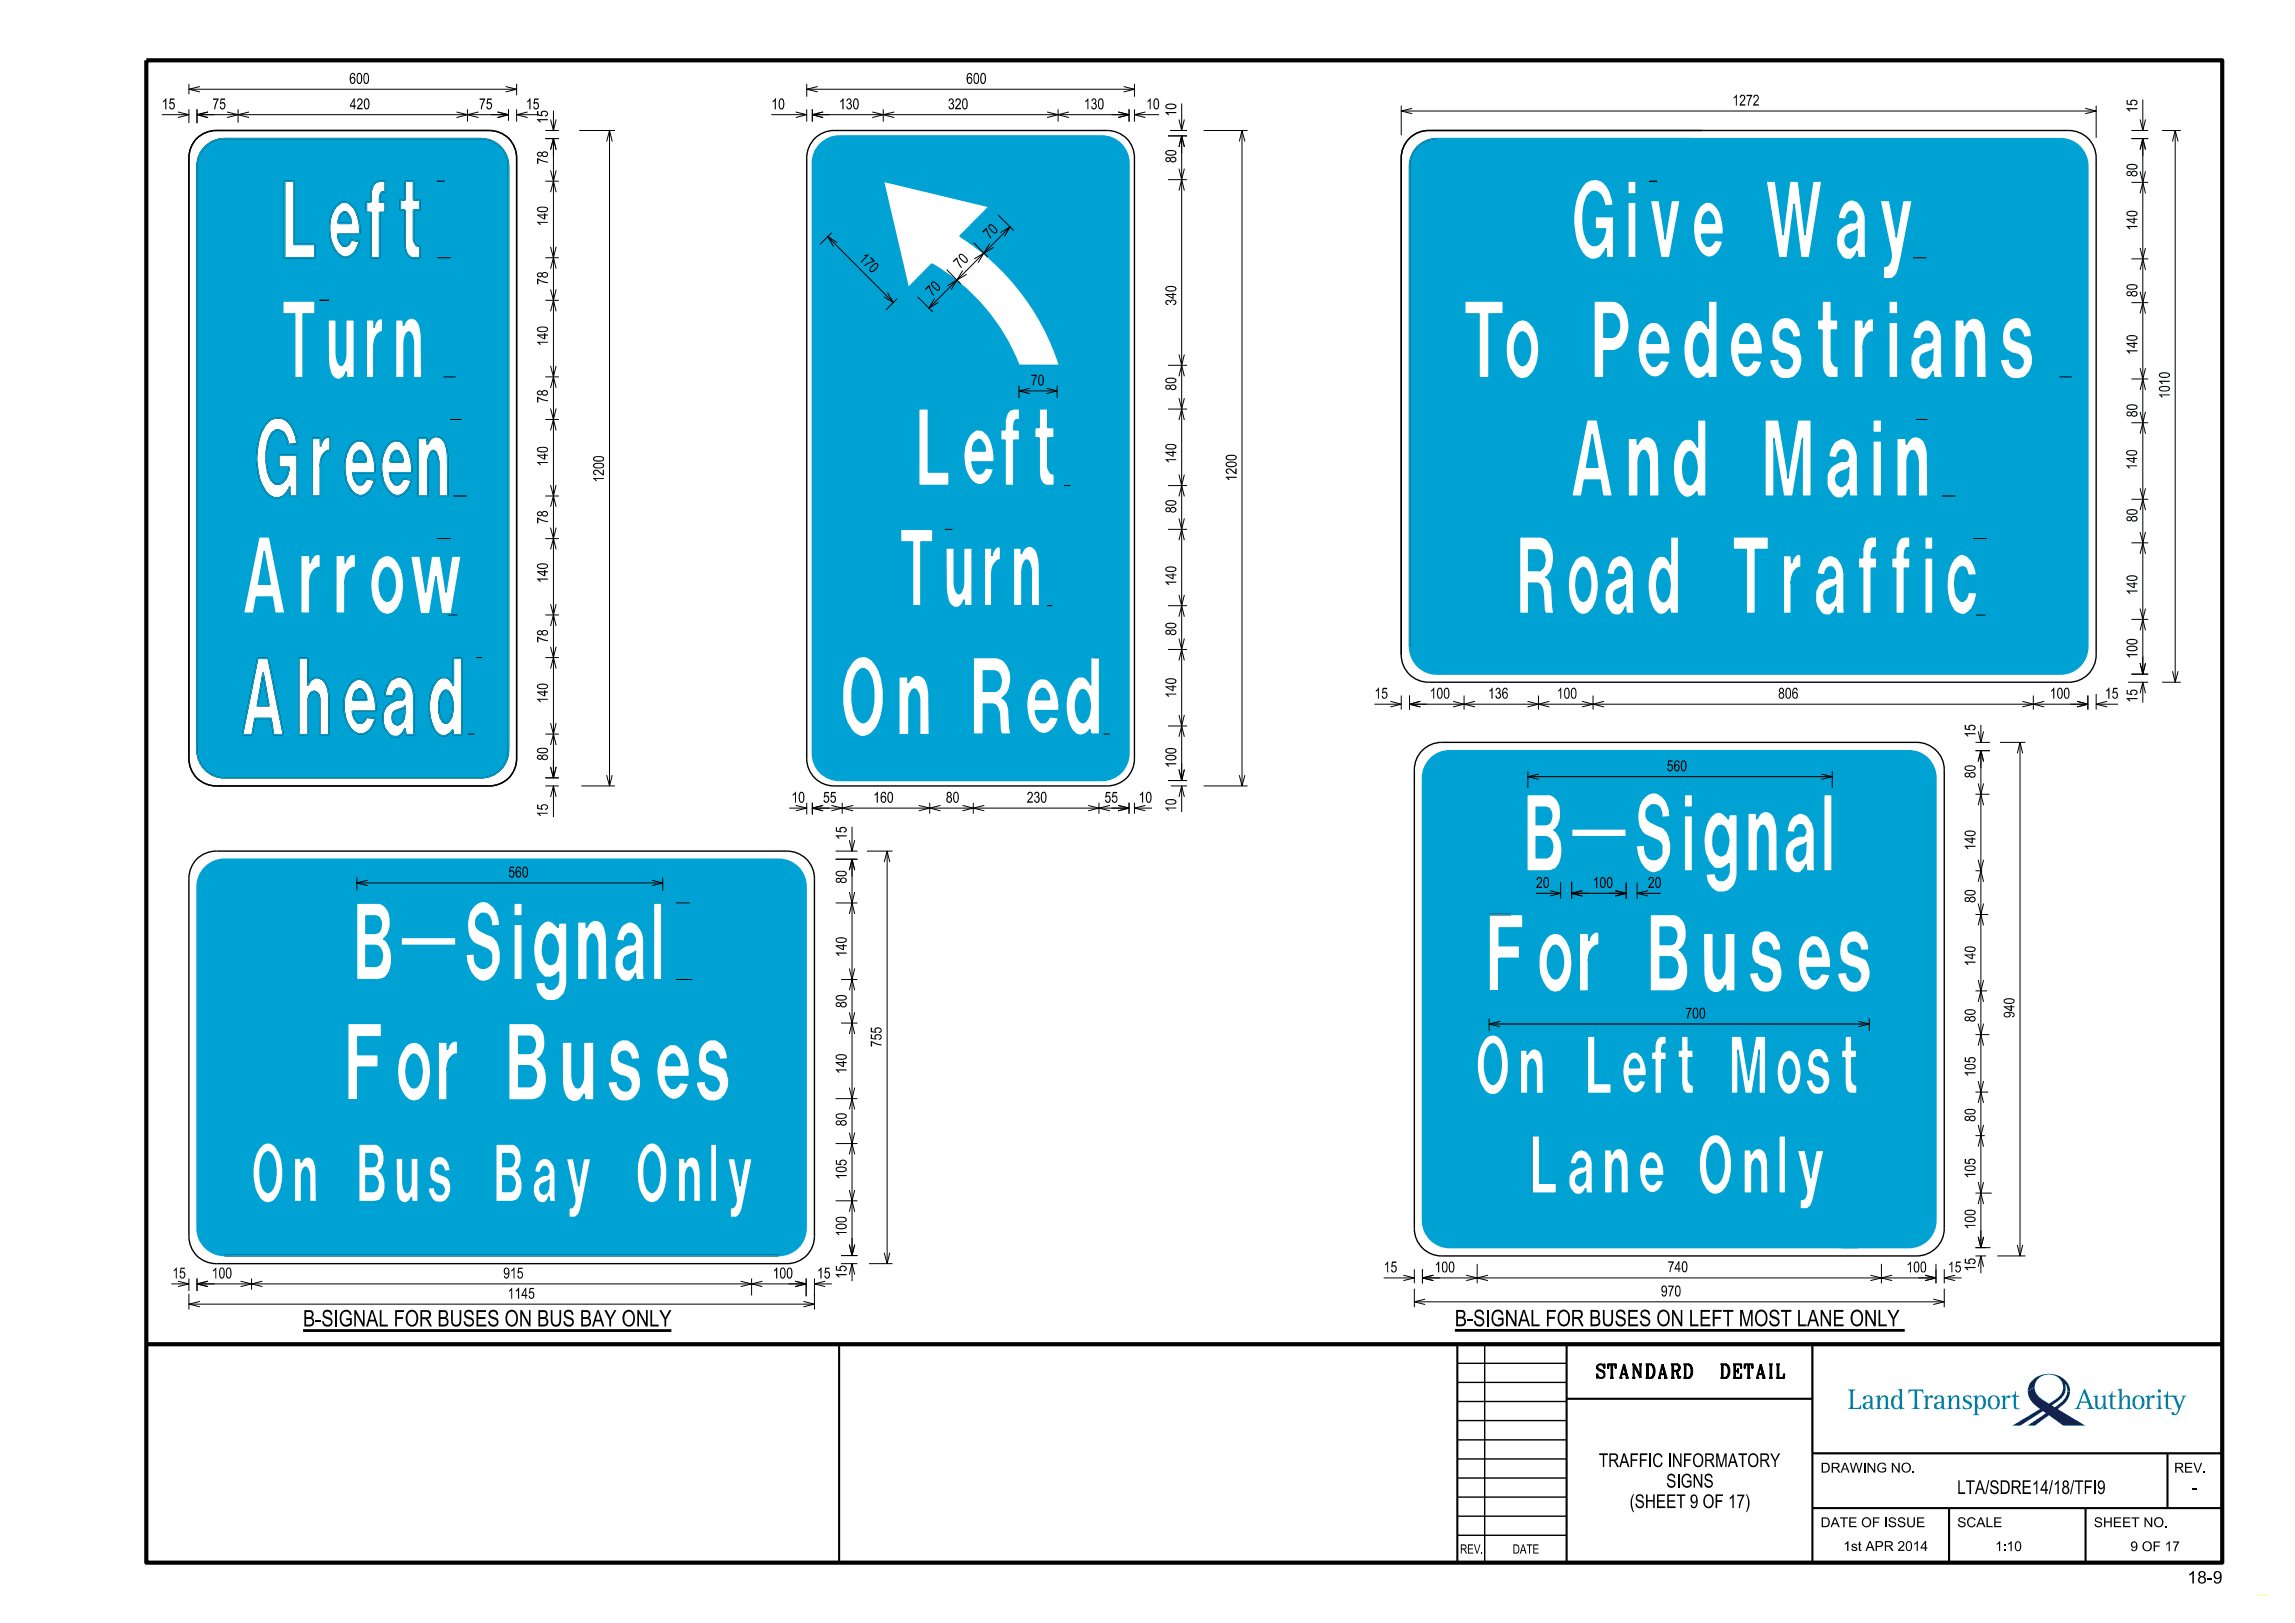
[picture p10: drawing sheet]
<svg xmlns="http://www.w3.org/2000/svg" width="420mm" height="297mm" viewBox="0 0 420 297" stroke-linecap="round" stroke-linejoin="round" font-family="sans-serif">
<defs><g id="words">
<g font-size="14" fill="#00a2d3">
<text x="52.1" y="47.2">Left</text>
<text x="288" y="47.2">Give Way</text>
<text x="51.8" y="69.1">Turn</text>
<text x="168.1" y="88.8">Left</text>
<text x="47" y="90.8">Green</text>
<text x="287.6" y="90.8">And Main</text>
<text x="44.6" y="112.2">Arrow</text>
<text x="164.8" y="110.9">Turn</text>
<text x="278.1" y="112.2">Road Traffic</text>
<text x="44.4" y="134.5">Ahead</text>
<text x="154.2" y="134.5">OnRed</text>
<text x="272.5" y="181.3">For Buses</text>
<text x="63.7" y="201.3">For Buses</text>
</g>
<g font-size="10.5" fill="#00a2d3">
<text x="270.3" y="200.1">On Left Most</text>
<text x="46.3" y="219.9">On Bus Bay Only</text>
<text x="280.3" y="218.3">Lane Only</text>
</g>
<g font-size="3">
<text x="55.5" y="242.7">B-SIGNAL FOR BUSES ON BUS BAY ONLY</text>
<text x="266.2" y="242.7">B-SIGNAL FOR BUSES ON LEFT MOST LANE ONLY</text>
</g>
<g font-size="2.5">
<text x="292.3" y="252.2">STANDARD</text>
<text x="313.9" y="252.2">DETAIL</text>
<text x="292.6" y="268.5">TRAFFIC INFORMATORY</text>
<text x="298.2" y="276">(SHEET 9 OF 17)</text>
<text x="304.9" y="272.2">SIGNS</text>
<text x="358.2" y="273.4">LTA/SDRE14/18/TFI9</text>
<text x="401.2" y="273.4">-</text>
</g>
<text font-size="2.3" x="400.3" y="289.8">18-9</text>
<g font-size="2">
<text x="63.9" y="15.3">600</text>
<text x="176.8" y="15.3">600</text>
<text x="29.6" y="20">15</text>
<text x="38.9" y="20">75</text>
<text x="64" y="20">420</text>
<text x="87.7" y="20">75</text>
<text x="96.2" y="20">15</text>
<text x="141.2" y="20">10</text>
<text x="153.5" y="20">130</text>
<text x="173.5" y="20">320</text>
<text x="198.4" y="20">130</text>
<text x="209.7" y="20">10</text>
<text x="317" y="19.3">1272</text>
<text x="157" y="47.5" transform="rotate(45 157 47.5)">170</text>
<text x="181.1" y="43.9" transform="rotate(-45 181.1 43.9)">70</text>
<text x="175.7" y="49.3" transform="rotate(-45 175.7 49.3)">70</text>
<text x="170.6" y="54.4" transform="rotate(-45 170.6 54.4)">70</text>
<text x="188.6" y="70.6">70</text>
<text x="251.5" y="127.9">15</text>
<text x="261.6" y="127.9">100</text>
<text x="272.3" y="127.9">136</text>
<text x="284.9" y="127.9">100</text>
<text x="325.4" y="127.9">806</text>
<text x="375.1" y="127.9">100</text>
<text x="385.2" y="127.9">15</text>
<text x="305" y="141.1">560</text>
<text x="144.8" y="146.9">10</text>
<text x="150.6" y="146.9">55</text>
<text x="159.8" y="146.9">160</text>
<text x="173.1" y="146.9">80</text>
<text x="187.9" y="146.9">230</text>
<text x="202.1" y="146.9">55</text>
<text x="208.4" y="146.9">10</text>
<text x="93" y="160.6">560</text>
<text x="281.1" y="162.5">20</text>
<text x="291.5" y="162.5">100</text>
<text x="301.6" y="162.5">20</text>
<text x="308.4" y="186.4">700</text>
<text x="31.5" y="233.9">15</text>
<text x="38.8" y="233.9">100</text>
<text x="92.1" y="233.9">915</text>
<text x="141.4" y="233.9">100</text>
<text x="149.5" y="233.9">15</text>
<text x="253.2" y="232.8">15</text>
<text x="262.5" y="232.8">100</text>
<text x="305.2" y="232.8">740</text>
<text x="348.9" y="232.8">100</text>
<text x="356.5" y="232.8">15</text>
<text x="92.9" y="237.7">1145</text>
<text x="303.9" y="237.2">970</text>
</g>
<g font-size="1.8">
<text x="333.2" y="269.5">DRAWING NO.</text>
<text x="397.9" y="269.5">REV.</text>
<text x="333.2" y="279.5">DATE OF ISSUE</text>
<text x="358.2" y="279.5">SCALE</text>
<text x="383.2" y="279.5">SHEET NO.</text>
<text x="337.3" y="283.8">1st APR 2014</text>
<text x="365.1" y="283.8">1:10</text>
<text x="389.9" y="283.9">9 OF 17</text>
</g>
<g font-size="1.7">
<text x="267.2" y="284.3">REV.</text>
<text x="276.8" y="284.3">DATE</text>
</g>
</g></defs>
<g fill="#00a2d3">
<path d="M259.4 26.8a5.1 5.1 0 0 0-1.4 3.6v88a5 5 0 0 0 4.9 5h114.2a5 5 0 0 0 5-5v-88a5 5 0 0 0-5-5h-114.2a4.9 4.9 0 0 0-3.5 1.4zM268.1 55.1h7v2.3h-2.6v11.7h-1.8v-11.7h-2.6zM277 59.3a2.04 2.04 0 0 1 3.4 .3 8.3 8.3 0 0 1 0 8.7 2 2 0 0 1-3.5 0 8.3 8.3 0 0 1-1-6.9l.4-1zM291.7 55.1h3.7a3.8 3.8 0 0 1 2.7 3.6 5.1 5.1 0 0 1-1.8 5.1l-.9 .4h-1.9v4.9h-1.8zM301 59.8a2.1 2.1 0 0 1 3.4 .2 8.3 8.3 0 0 1 1.2 4.8h-4.3l.5 1.6a1.06 1.06 0 0 0 1 .6 1.06 1.06 0 0 0 1-.8l.2-.3 1.6 .2a3.7 3.7 0 0 1-2.4 2.9 2.36 2.36 0 0 1-2.3-1.2 7.3 7.3 0 0 1 .1-8zM317.9 59.8a2.1 2.1 0 0 1 3.4 .2 7.6 7.6 0 0 1 1.2 4.8h-4.3l.1 .4a2.36 2.36 0 0 0 1 1.8 1.47 1.47 0 0 0 1.6-1.1l1.6 .2a3.7 3.7 0 0 1-2.4 2.9 3.3 3.3 0 0 1-3.1-2.8 7.3 7.3 0 0 1 .9-6.4zM325.2 58.7a2.34 2.34 0 0 1 3.9 1.1l.3 .5 .2 1.3-1.6 .1a1.24 1.24 0 0 0-.7-1.4 1.24 1.24 0 0 0-1.5 .6v.5a1.1 1.1 0 0 0 .9 1l.6 .2a2.84 2.84 0 0 1 2.2 1.7 4 4 0 0 1-1.5 4.8 2.73 2.73 0 0 1-3.5-1.2l-.6-1.5v-.6l1.7-.1a1.35 1.35 0 0 0 .6 1.6 1.35 1.35 0 0 0 1.7-.4 1.65 1.65 0 0 0-1.7-2.2 2.58 2.58 0 0 1-2-3.2 3.8 3.8 0 0 1 1-2.8zM333.5 55.1h1.6v3.4h1.2v1.9h-1.2v5.4l.3 .7a.85 .85 0 0 0 1 .5v2.1h-.7a1.8 1.8 0 0 1-2.2-1.9l-.1-6.8h-.8v-1.9h.8zM345.7 59h1.6v10.1h-1.6zM345.7 55.1h1.6v2.3h-1.6zM351 59.3a2.88 2.88 0 0 1 2-.8 3.7 3.7 0 0 1 2.4 3.9v5.7l.1 .9 .1 .1h-1.7l-.1-1.2a2.59 2.59 0 0 1-1.2 1.5 1.8 1.8 0 0 1-2.1-.9 3.7 3.7 0 0 1 .1-4.8 3.4 3.4 0 0 1 2.7-1 1.2 1.2 0 0 0 .3-1.3 1.2 1.2 0 0 0-1.2-.8l-.3 .1a1.48 1.48 0 0 0-.6 1.4l-1.4-.2a4.4 4.4 0 0 1 .9-2.6zM357.8 58.5h1.6l.1 1.1a1.83 1.83 0 0 1 2.3-1.3 2.83 2.83 0 0 1 1.6 2.8l.1 8h-1.8v-6.3l-.1-.9a1.13 1.13 0 0 0-1-1.2 2.37 2.37 0 0 0-1 2v6.4h-1.8zM367.5 58.7a2.34 2.34 0 0 1 3.8 1.1l.3 .5 .2 1.3-1.5 .1a1.24 1.24 0 0 0-.8-1.4 1.24 1.24 0 0 0-1.5 .6v.5a1.1 1.1 0 0 0 .9 1l.6 .2a2.84 2.84 0 0 1 2.2 1.7 4 4 0 0 1-1.4 4.8 2.73 2.73 0 0 1-3.6-1.2l-.6-1.5v-.6l1.7-.1a1.37 1.37 0 0 0 .7 1.5 1.37 1.37 0 0 0 1.6-.3 1.65 1.65 0 0 0-1.7-2.2 2.63 2.63 0 0 1-2-3.2l.4-1.7zM290.1 33.5a2.78 2.78 0 0 1 4.4 1.3l.5 1.6 .2 1.2-1.5 .1a2.79 2.79 0 0 0-1.7-2.7 1.7 1.7 0 0 0-1.7 1.3 11.3 11.3 0 0 0 .1 7.5 1.49 1.49 0 0 0 1.4 1.2 1.49 1.49 0 0 0 1.4-1l.2-.4 .5-1.7h-2v-2.3h3.4v7.6h-1.3l-.1-1.8-.2 .5a2.18 2.18 0 0 1-3.8 .7 10.1 10.1 0 0 1-1.9-6.7 9.4 9.4 0 0 1 2.1-6.4zM297.9 37h1.5v10.2h-1.5zM297.9 33.2h1.5v2.3h-1.5zM302 36.7h1.6l1.1 7 1.2-7h1.6l-2 10.5h-1.5zM311.1 37.8a1.85 1.85 0 0 1 3.2 .2 8.2 8.2 0 0 1 1.1 4.9h-4.1l.5 1.5a.98 .98 0 0 0 1 .6 .98 .98 0 0 0 .9-.7l.1-.3 1.5 .2a3.7 3.7 0 0 1-2.2 2.9 2.27 2.27 0 0 1-2.1-1.3 7.8 7.8 0 0 1 .1-8zM323.2 33.2h1.7l1.4 9.8 1.2-9.8h1.6l1.2 9.8 1.5-9.8h1.6l-2.3 14h-1.5l-1.3-9.8-1.2 9.8h-1.6zM337.3 37.4a2.54 2.54 0 0 1 1.9-.8 3.6 3.6 0 0 1 2.1 2.7l.1 6.9 .1 .9 .1 .1h-1.6l-.1-1.3a2.86 2.86 0 0 1-1.1 1.6 1.61 1.61 0 0 1-2-.9 4 4 0 0 1 .1-4.8 3.1 3.1 0 0 1 2.5-1 1.23 1.23 0 0 0-.5-2.1 1.32 1.32 0 0 0-1.1 1.4l-1.4-.1v-.6l.3-.6zM344.1 36.7h1.7l1.2 6.7 1.2-6.7h1.8l-2.5 12.2a2.25 2.25 0 0 1-1.6 2.1h-1.2v-2.3a1.42 1.42 0 0 0 1.4-1.6l-.1-1.2zM290.4 76.8h1.9l2.8 14h-1.8l-.5-3h-2.9l-.5 3h-1.8zM312.6 55.1h1.7v14h-1.7l-.1-.9a1.85 1.85 0 0 1-1.7 1.1 1.85 1.85 0 0 1-1.7-1.2 8.7 8.7 0 0 1 .2-8.5 1.72 1.72 0 0 1 1.7-1 1.72 1.72 0 0 1 1.5 1.3l.1 .3zM298 80.2h1.6v1.1a1.8 1.8 0 0 1 2.4-1.3 2.51 2.51 0 0 1 1.4 2.3l.2 1v7.5h-1.8v-6.8a1.76 1.76 0 0 0-1-1.6h-.1a2.88 2.88 0 0 0-.9 2.4v6h-1.8zM339.3 58.5h1.7v1.5a1.51 1.51 0 0 1 1.9-1.6v2.3a1.75 1.75 0 0 0-1.8 1.5l-.1 1.1v5.8h-1.7zM335.6 81a2.09 2.09 0 0 1 2.8-.4 4.3 4.3 0 0 1 1.5 3.5v5.7l.3 1h-1.7l-.2-1.2a2.82 2.82 0 0 1-1.2 1.6 2.29 2.29 0 0 1-2.5-1.6l-.1-.3a4 4 0 0 1 .7-3.9 3.4 3.4 0 0 1 2.7-1 1.2 1.2 0 0 0 .3-1.2 1.2 1.2 0 0 0-.9-.9 1.23 1.23 0 0 0-1.1 1.4l-1.5-.1a4.4 4.4 0 0 1 .9-2.6zM342.8 80.7h1.5v10.1h-1.5zM342.8 76.8h1.5v2.3h-1.5zM310.7 76.8h1.5v14h-1.5l-.2-.9a1.78 1.78 0 0 1-2.8 .6 7.1 7.1 0 0 1-1.5-4.5 7.2 7.2 0 0 1 1.7-5.3 1.68 1.68 0 0 1 2.6 .9l.2 .3zM323 76.8h2.5l1.7 10.7 1.8-10.7h2.5v14h-1.7v-9.9h-.1l-1.6 9.9h-1.7l-1.7-9.9h-.1l.1 9.9h-1.7zM347.1 80.2h1.7l.1 1.1a1.78 1.78 0 0 1 2.3-1.3 2.59 2.59 0 0 1 1.4 2.3l.2 8.5h-1.8v-6.3l-.1-.9a1.13 1.13 0 0 0-1-1.2 2.48 2.48 0 0 0-.9 2.2v6.2h-1.9zM278.1 98.2h3.8a2.77 2.77 0 0 1 2.2 2.2 5.3 5.3 0 0 1-1 5.1l-.2 .1a2.81 2.81 0 0 1 1.1 2.7l.2 2.7 .2 1.3h-1.6l-.2-.6-.2-2.9a2.1 2.1 0 0 0-1-2.1h-1.6v5.6h-1.7zM288.3 102.4a1.78 1.78 0 0 1 3.1 .4 8.8 8.8 0 0 1 0 8.7 1.79 1.79 0 0 1-1.6 1 1.79 1.79 0 0 1-1.7-1 8.9 8.9 0 0 1 .2-9.1zM295 102.4a1.9 1.9 0 0 1 2.8-.2 4.1 4.1 0 0 1 1.1 3.3v5.7l.3 1.1h-1.6l-.1-1.3a3.2 3.2 0 0 1-1.1 1.6 1.6 1.6 0 0 1-1.9-.9 4 4 0 0 1 0-4.9 3.3 3.3 0 0 1 2.5-1 1.21 1.21 0 0 0-.5-2.1 1.25 1.25 0 0 0-1 1.5l-1.4-.1a4.9 4.9 0 0 1 .9-2.7zM317.2 98.2h6.4v2.3h-2.4v11.8h-1.6v-11.8h-2.4zM305.7 98.2h1.5v14.1h-1.5l-.1-.9a1.56 1.56 0 0 1-2.7 .5 9.3 9.3 0 0 1-1.2-6.5l.5-1.7a3.5 3.5 0 0 1 1.5-1.9 1.8 1.8 0 0 1 2 1.5zM333.4 102.4a1.94 1.94 0 0 1 2.9-.2 4.5 4.5 0 0 1 1.2 3.3v5.7l.1 .9 .1 .2h-1.6l-.1-1.3a2.86 2.86 0 0 1-1.1 1.6 1.55 1.55 0 0 1-1.9-.9l-.3-.3a4.3 4.3 0 0 1 0-4.2 3.3 3.3 0 0 1 2.9-1.4 1.24 1.24 0 0 0-.6-2.1 1.25 1.25 0 0 0-1.1 1.5l-1.3-.1a4.9 4.9 0 0 1 .8-2.7zM341.5 98.8l.5-.4 .4-.2h1.1v2h-.5a1.01 1.01 0 0 0-.6 1.2v.7h1.1v1.9h-1.1v8.3h-1.5v-8.3h-.8v-1.9h.8a4.9 4.9 0 0 1 .2-2.7zM347.5 98.8l.4-.3 .5-.3h1.1v2h-.4a1.01 1.01 0 0 0-.6 1.2v.7h1v1.9h-1v8.3h-1.5v-8.3h-.8v-1.9h.8a4.9 4.9 0 0 1 .2-2.7zM352.2 102.1h1.5v10.2h-1.5zM352.2 98.2h1.5v2.3h-1.5zM357.6 102.3a1.66 1.66 0 0 1 2.5-.4 5.3 5.3 0 0 1 1.7 3.3l-1.6 .1-.2-.6a.89 .89 0 0 0-.6-.9 .89 .89 0 0 0-1 .4 5.8 5.8 0 0 0-.1 5.3l.6 .5a1.4 1.4 0 0 0 1.3-1.6l1.6 .1a4.8 4.8 0 0 1-2.2 4 2.49 2.49 0 0 1-2.7-2 9.3 9.3 0 0 1 .7-8.2zM326.3 101.7h1.5l.1 1.4a1.71 1.71 0 0 1 1.4-1.7l.3 .1v2.4a1.57 1.57 0 0 0-1.6 1.4l-.2 1.1v5.9h-1.5z" fill-rule="evenodd"/>
<path d="M278.1 61l.1-.1a1.13 1.13 0 0 1 1.5 .8 5.1 5.1 0 0 1-.4 4.9 .84 .84 0 0 1-1.5-.2 4.9 4.9 0 0 1 .3-5.4z" fill-rule="evenodd"/>
<path d="M293.5 57.4h1.6a2.25 2.25 0 0 1 1.2 3.1 1.6 1.6 0 0 1-1.3 1.2h-1.5z" fill-rule="evenodd"/>
<path d="M301.9 61.2a.82 .82 0 0 1 1.5 0 2.04 2.04 0 0 1 .6 1.6h-2.6l.2-1z" fill-rule="evenodd"/>
<path d="M318.8 61.2a.85 .85 0 0 1 1.5 0 2.41 2.41 0 0 1 .6 1.6h-2.6l.2-1z" fill-rule="evenodd"/>
<path d="M351.7 64.9l1.8-.7 .3-.4a4.5 4.5 0 0 1-.5 3 1.05 1.05 0 0 1-1.3 .4 1.05 1.05 0 0 1-.6-1.2v-.5z" fill-rule="evenodd"/>
<path d="M310.7 61.3a.72 .72 0 0 1 1.2 0 5.3 5.3 0 0 1 0 5.4 .68 .68 0 0 1-1.2 0 5.4 5.4 0 0 1-.7-4l.2-.8z" fill-rule="evenodd"/>
<path d="M261.8 138.8a4.9 4.9 0 0 0-1.5 3.5v81a5 5 0 0 0 5 5h84a4.9 4.9 0 0 0 5-5v-81a4.9 4.9 0 0 0-5-4.9h-84a4.7 4.7 0 0 0-3.5 1.4zM279.4 145.4h4a2.74 2.74 0 0 1 2.2 3 3.8 3.8 0 0 1-1.3 3.5 4.8 4.8 0 0 1 1.5 4.7 2.71 2.71 0 0 1-2.7 2.8h-3.7zM287.6 151.7h10v1.4h-10zM301 145.8a2.21 2.21 0 0 1 3.6 .4l.5 .7 .3 .9 .2 1.7-1.5 .1a2.48 2.48 0 0 0-.8-2.2 1.59 1.59 0 0 0-1.8 .4 1.59 1.59 0 0 0-.1 1.9 2.87 2.87 0 0 0 2.1 1.4 3.2 3.2 0 0 1 2.2 3.1 5.6 5.6 0 0 1-1.9 5.2 2.27 2.27 0 0 1-3.2-1 7.4 7.4 0 0 1-1.2-3.6l1.6-.1a2.49 2.49 0 0 0 1 2.5 1.54 1.54 0 0 0 1.6-.2 1.54 1.54 0 0 0 .5-1.6 1.46 1.46 0 0 0-.8-1.6l-2-.9a3.9 3.9 0 0 1-1.6-4 4.1 4.1 0 0 1 1.3-3.1zM308.2 149.3h1.5v10.1h-1.5zM308.2 145.4h1.5v2.3h-1.5zM313.2 149.4a1.52 1.52 0 0 1 2.4-.2l.7 .7 .1-.9h1.5v10.7a3.3 3.3 0 0 1-2.3 3.6 2.98 2.98 0 0 1-3.4-3v-.4l1.7-.1a1.16 1.16 0 0 0 .9 1.4 1.16 1.16 0 0 0 1.4-.8l.2-1v-1.4l-.3 .3a2.16 2.16 0 0 1-2.4 .6 6.9 6.9 0 0 1-1.7-6.9l.3-1.2zM319.9 148.8h1.6v1.1a1.91 1.91 0 0 1 1.6-1.4 1.96 1.96 0 0 1 1.8 1.9l.3 1.5 .1 7.5h-1.7v-6.3a2.19 2.19 0 0 0-1-2.1h-.1a2.67 2.67 0 0 0-.9 2.3v6.1h-1.7zM327.9 149.6l.9-.6a1.29 1.29 0 0 1 1.5 0 3.7 3.7 0 0 1 1.7 2.5v6.9l.1 .9 .2 .1h-1.7l-.1-1.2a3.2 3.2 0 0 1-1.1 1.5 2.46 2.46 0 0 1-2.7-2.3 3.5 3.5 0 0 1 1.9-4.2l1-.2a.77 .77 0 0 0 .8-.3 .77 .77 0 0 0 0-.8l-.1-.4a.92 .92 0 0 0-1-.6 .92 .92 0 0 0-.8 .9l-.1 .5-1.3-.1a4.6 4.6 0 0 1 .8-2.6zM333.8 145.4h1.5v14h-1.5zM283 171.6a2.07 2.07 0 0 1 3.5 .3 8.3 8.3 0 0 1-.1 8.7 2.06 2.06 0 0 1-3.5 0 8.2 8.2 0 0 1 .1-9zM302 167.4h4.2a2.9 2.9 0 0 1 2.4 2.9 3.5 3.5 0 0 1-1.3 3.5 5.1 5.1 0 0 1 1.1 6.2 2.55 2.55 0 0 1-2.5 1.4h-3.9zM311.7 170.8h1.8v6.3a2.22 2.22 0 0 0 1.1 2h.1a2.64 2.64 0 0 0 1-2.2v-6.1h1.8v10.6h-1.6l-.1-1.2a1.87 1.87 0 0 1-2.4 1.4 2.59 2.59 0 0 1-1.5-2.4l-.1-.9zM321.6 171a2.34 2.34 0 0 1 3.7 .6 3.7 3.7 0 0 1 .6 2.2l-1.5 .2a1.24 1.24 0 0 0-.8-1.5 1.24 1.24 0 0 0-1.5 .6 1.29 1.29 0 0 0 1.2 1.6l.3 .1a3.2 3.2 0 0 1 2.3 1.7 4.1 4.1 0 0 1-1.5 4.9 2.71 2.71 0 0 1-3.6-1.3l-.6-1.5v-.6l1.7-.1a1.56 1.56 0 0 0 2 1.7 1.51 1.51 0 0 0 .4-1.7 1.51 1.51 0 0 0-1.5-1 2.63 2.63 0 0 1-2.1-1.5 5 5 0 0 1 .6-4.1zM330.3 172a2.13 2.13 0 0 1 3.5 .2 7.9 7.9 0 0 1 1.2 4.9h-4.4l.2 .6a2.01 2.01 0 0 0 1 1.5 1.45 1.45 0 0 0 1.5-1.1l1.7 .3a3.7 3.7 0 0 1-2.5 2.8 2.72 2.72 0 0 1-2.8-2 7.3 7.3 0 0 1 .6-7.2zM337.6 171a2.38 2.38 0 0 1 3.8 .6 4.4 4.4 0 0 1 .7 2.2l-1.6 .2a1.24 1.24 0 0 0-.8-1.5 1.24 1.24 0 0 0-1.5 .6 1.25 1.25 0 0 0 1.2 1.6l.4 .1a3.3 3.3 0 0 1 2 1.4 4 4 0 0 1-1.3 5.2 2.67 2.67 0 0 1-3.8-1.9l-.4-.9v-.6l1.7-.1a1.53 1.53 0 0 0 2 1.7 1.51 1.51 0 0 0 .4-1.7 1.51 1.51 0 0 0-1.5-1 2.74 2.74 0 0 1-2.1-1.5 5 5 0 0 1 .8-4.4zM271.8 190a1.91 1.91 0 0 1 3.2 .5 9.3 9.3 0 0 1-.1 8.9 1.91 1.91 0 0 1-3.4-.1 8.9 8.9 0 0 1 .2-9.1zM272.5 167.4h6.2v2.4h-4.3v3.3h3.7v2.3h-3.7v6h-1.9zM289 170.8h1.7l.1 1.4a1.73 1.73 0 0 1 1.5-1.7l.3 .2v2.3a1.74 1.74 0 0 0-1.7 1.4l-.2 1.1v5.9h-1.7zM278.2 192.2h1.2l.1 .8a1.38 1.38 0 0 1 1.5-1 1.38 1.38 0 0 1 1.2 1.3l.2 1.2 .1 5.6h-1.4v-5.1a1.3 1.3 0 0 0-.8-1.2l-.5 .6-.2 .5v5.2h-1.4zM290.5 189.6h1.4v8.7h3v1.8h-4.4zM297.9 193.1a1.65 1.65 0 0 1 1.6-.5 1.65 1.65 0 0 1 1.2 1.2 6.3 6.3 0 0 1 .6 3.1h-3.2a1.63 1.63 0 0 0 1 1.6 1.08 1.08 0 0 0 1-.8l1.1 .2a2.32 2.32 0 0 1-2.2 2.1 3.3 3.3 0 0 1-1.9-2.8 5.2 5.2 0 0 1 .8-4.1zM303.3 190l.4-.3 1.2-.1v1.5h-.5a1.78 1.78 0 0 0-.3 1.4h.8v1.4h-.8v6.2h-1.2v-6.2h-.7v-1.4h.7v-1.3zM307.8 189.6h1.2v2.6h.8v1.4h-.8v4l.2 .5a.66 .66 0 0 0 .7 .4v1.6a1.84 1.84 0 0 1-1.8-.4l-.4-1.3v-4.8h-.6v-1.4h.6zM316.8 189.6h1.9l1.3 8 1.3-8h1.8v10.5h-1.2v-7.3l-1.3 7.3h-1.3l-1.2-7.3v7.3h-1.3zM326.2 192.8a1.57 1.57 0 0 1 2.7 .4 6.4 6.4 0 0 1-.2 6.3 1.46 1.46 0 0 1-2.6 0 6.2 6.2 0 0 1 .1-6.7zM331.5 192.3a1.7 1.7 0 0 1 2.9 .8l.2 .4 .2 1-1.2 .1a.91 .91 0 0 0-.5-1.1 .91 .91 0 0 0-1.2 .4 1.16 1.16 0 0 0 1.2 1.3 2.04 2.04 0 0 1 1.8 2.1 2.73 2.73 0 0 1-1.6 2.9 1.91 1.91 0 0 1-2.5-1.5l-.2-.7v-.4h1.2a1.04 1.04 0 0 0 .4 1 1.04 1.04 0 0 0 1.2 0 1.16 1.16 0 0 0 0-1.2 1.16 1.16 0 0 0-1.1-.6 2.14 2.14 0 0 1-1.4-2.9l.1-.8zM280.3 207.8l1.5 .1v8.6h3v1.8h-4.5zM288.1 211a1.84 1.84 0 0 1 3.1 .8l.2 1.1v4.7l.2 .7h-1.3l-.1-.9a1.45 1.45 0 0 1-1.9 1.1 2.8 2.8 0 0 1-.4-4.4 3.7 3.7 0 0 1 2-.6 .89 .89 0 0 0 .1-1.1 .89 .89 0 0 0-1-.3l-.3 .3-.2 .6h-1.1v-.5l.3-.9zM293.6 210.4h1.3l.1 .8a1.39 1.39 0 0 1 1.8-1 2.13 2.13 0 0 1 1.1 2.1l.1 6h-1.3v-4.7l-.2-.6a.9 .9 0 0 0-.7-.9 1.92 1.92 0 0 0-.7 1.7v4.5h-1.5zM301 211.3a1.73 1.73 0 0 1 3 .8 6.3 6.3 0 0 1 .5 3h-3.3a1.59 1.59 0 0 0 1.1 1.7 1.08 1.08 0 0 0 .9-.9l1.3 .2a2.82 2.82 0 0 1-1.9 2.2 2.47 2.47 0 0 1-2.3-2.1 5.6 5.6 0 0 1 .7-4.9zM312.5 208.2a2.02 2.02 0 0 1 3.3 .5 9.2 9.2 0 0 1 .1 8.6 2.15 2.15 0 0 1-3 1 6.4 6.4 0 0 1-1.9-5.4 6.9 6.9 0 0 1 1.5-4.7zM319.2 210.4h1.2l.1 .8a1.37 1.37 0 0 1 1.8-1 2.21 2.21 0 0 1 1.2 2.1l.1 6h-1.4v-4.7l-.1-.6a.98 .98 0 0 0-.8-.9 1.92 1.92 0 0 0-.7 1.7v4.5h-1.4zM325.5 207.9h1.3v10.4h-1.3zM328.9 210.5h1.5l1 5 1-5h1.4l-2 9.2a1.69 1.69 0 0 1-1.4 1.5h-1v-1.7a1.06 1.06 0 0 0 1.2-1.2l-.1-1.1zM337.7 189.6h1.2v2.6h.9v1.4h-.9v2.6a2.48 2.48 0 0 0 .2 1.9 .66 .66 0 0 0 .7 .4v1.6a1.84 1.84 0 0 1-1.8-.4l-.4-1.3v-4.8h-.6v-1.4h.6z" fill-rule="evenodd"/>
<path d="M281.1 147.7h1.9a1.79 1.79 0 0 1 .6 2.9l-.6 .3h-1.9z" fill-rule="evenodd"/>
<path d="M281.1 153.1h1.8a1.94 1.94 0 0 1 1.1 2.8 1.21 1.21 0 0 1-1.1 1.1h-1.8z" fill-rule="evenodd"/>
<path d="M314.2 151.3a.97 .97 0 0 1 1.1-.2 .97 .97 0 0 1 .6 .8 4.8 4.8 0 0 1-.2 4.4 1.2 1.2 0 0 1-1.9-.4 5.1 5.1 0 0 1 .4-4.6z" fill-rule="evenodd"/>
<path d="M328.5 155.2l1.8-.8 .2-.3a4.8 4.8 0 0 1-.4 3 .99 .99 0 0 1-1.3 .4 .99 .99 0 0 1-.5-1.2v-.6z" fill-rule="evenodd"/>
<path d="M150.1 26.3a4.7 4.7 0 0 0-1.4 3.6v107.9a4.9 4.9 0 0 0 4.9 5h48a4.9 4.9 0 0 0 5-5v-107.9a5 5 0 0 0-5-5h-48a4.9 4.9 0 0 0-3.5 1.4zM161.7 33.2l19.3 4.6-5.4 5.4a44.1 44.1 0 0 1 18.3 23.6h-7.4a37.1 37.1 0 0 0-16-18.5l-4.3 4.3zM168.1 74.8h1.8v11.6h3.8v2.4h-5.6zM177.6 79.4a1.69 1.69 0 0 1 2.7-.2 5.7 5.7 0 0 1 1.6 4.2v1.1h-4.1l.2 .7a2.08 2.08 0 0 0 .9 1.5 1.31 1.31 0 0 0 1.4-1.1l1.6 .2a3.5 3.5 0 0 1-2.3 2.9 2.24 2.24 0 0 1-2.2-1.2 7.7 7.7 0 0 1 .2-8.1zM184.5 75.3l.6-.4 .4-.1h1.1v2h-.4a.98 .98 0 0 0-.7 1.2v.7h1.1v1.8h-1.1v8.3h-1.6v-8.3h-.8v-1.8h.8a4.9 4.9 0 0 1 .3-2.7zM190.3 74.8h1.4v3.4h1.2v1.9h-1.2v5.4l.3 .7a.77 .77 0 0 0 .9 .5v2.1h-.6a1.74 1.74 0 0 1-2-1.9l-.1-6.8h-.8v-1.9h.8zM164.8 96.9h5.9v2.3h-2.2v11.6h-1.5v-11.6h-2.2zM173.1 100.3h1.5v6.3l.1 .9a1.22 1.22 0 0 0 .7 1.2h.2a3 3 0 0 0 .8-2.4v-6h1.5v10.5h-1.4v-1.1a1.85 1.85 0 0 1-1.5 1.5 1.96 1.96 0 0 1-1.6-1.9l-.3-1.5zM185.5 100.3h1.4v1.1a1.85 1.85 0 0 1 1.4-1.5 1.96 1.96 0 0 1 1.7 1.9l.2 1.6 .1 7.4h-1.6v-6.2l-.1-.9a1.22 1.22 0 0 0-.7-1.2h-.1a3.3 3.3 0 0 0-.8 2.3v6h-1.5zM156.3 120.8a2.32 2.32 0 0 1 3.6 .4 10.4 10.4 0 0 1 1.8 7.1 8.5 8.5 0 0 1-2.3 5.9 2.42 2.42 0 0 1-3.7-.9 10.6 10.6 0 0 1-1.5-6.1 8.5 8.5 0 0 1 2.1-6.4zM164.5 123.9h1.6l.1 1.1a1.9 1.9 0 0 1 1.6-1.5 2.11 2.11 0 0 1 2 1.9l.2 1.6 .1 7.4h-1.8v-6.2a2.19 2.19 0 0 0-.9-2.1h-.2a2.67 2.67 0 0 0-.9 2.3v6h-1.8zM178.1 120.3h4.3a2.97 2.97 0 0 1 2.3 2.3 4.9 4.9 0 0 1-.6 4.5l-.7 .6a2.73 2.73 0 0 1 1.2 2.7l.2 2.7 .3 1.2h-1.8l-.1-.1-.2-.7-.1-2.6a2.01 2.01 0 0 0-1.1-2.1h-1.8v5.5h-1.9zM189.2 125a2.1 2.1 0 0 1 3.4 .2 7.9 7.9 0 0 1 1.2 4.8h-4.4l.1 .4a2.36 2.36 0 0 0 1.1 1.9 1.07 1.07 0 0 0 1.3-.8l.2-.3 1.6 .2a3.7 3.7 0 0 1-2.4 2.8 2.71 2.71 0 0 1-2.7-1.9 7.3 7.3 0 0 1 .6-7.3zM180.1 100.3h1.4v1.4a1.6 1.6 0 0 1 1.3-1.7l.3 .2v2.3a1.52 1.52 0 0 0-1.5 1.4l-.1 1.1v5.8h-1.4zM199.6 120.3h1.6v14h-1.6l-.1-.8a1.85 1.85 0 0 1-1.8 1 1.85 1.85 0 0 1-1.7-1.2 8.8 8.8 0 0 1 .2-8.5 1.75 1.75 0 0 1 1.7-.9 1.75 1.75 0 0 1 1.6 1.2l.1 .3z" fill-rule="evenodd"/>
<path d="M37.5 26.8a4.9 4.9 0 0 0-1.4 3.6v106.9a5.1 5.1 0 0 0 5 5h47a5.1 5.1 0 0 0 5-5v-106.9a5.1 5.1 0 0 0-5-5h-47a4.9 4.9 0 0 0-3.6 1.4zM52.1 33.2h1.7v11.5h3.8v2.5h-5.5zM61.5 37.8a1.69 1.69 0 0 1 2.8-.2 5.7 5.7 0 0 1 1.6 4.2v1.1h-4.1l.1 .6a2.1 2.1 0 0 0 .9 1.5 1.31 1.31 0 0 0 1.5-1l1.5 .2a3.9 3.9 0 0 1-2.3 2.9 2.64 2.64 0 0 1-2.5-2.1 7.7 7.7 0 0 1 .5-7.2zM68.6 33.6l.8-.4h1.1v1.9h-.4a1.09 1.09 0 0 0-.6 1.3v.6h1v1.9h-1v8.3h-1.6v-8.3h-.8v-1.9h.8a4.9 4.9 0 0 1 .2-2.6zM74.2 33.2h1.5v3.4h1.1v1.8h-1.1v5.4l.2 .7a.79 .79 0 0 0 1 .5v2.2h-1.5a1.93 1.93 0 0 1-1.2-1.9l-.1-6.9h-.8v-1.8h.8zM51.8 55.1h5.8v2.3h-2.1v11.7h-1.6v-11.7h-2.1zM60 58.5h1.5v6.3l.2 .9a1.08 1.08 0 0 0 .8 1.2 3.3 3.3 0 0 0 .8-2.3v-6.1h1.5v10.6h-1.4v-1.1a1.73 1.73 0 0 1-1.4 1.4 1.87 1.87 0 0 1-1.7-1.8l-.2-1.6zM72.4 58.5h1.4v1.1a1.73 1.73 0 0 1 1.4-1.4 1.87 1.87 0 0 1 1.7 1.9l.2 1.5 .1 7.5h-1.5v-6.3l-.1-.9a1.06 1.06 0 0 0-.9-1.2 3 3 0 0 0-.8 2.3v6.1h-1.5zM49.1 77.1a2.79 2.79 0 0 1 4.5 1.4l.6 1.5 .1 1.2-1.5 .1-.2-.6a2.05 2.05 0 0 0-2-2 3.2 3.2 0 0 0-1.7 2.8 9.6 9.6 0 0 0 .8 6.4 1.48 1.48 0 0 0 1.4 .7 1.48 1.48 0 0 0 1.2-1l.3-.6 .4-1.5h-2v-2.2h3.4v7.5h-1.3l-.1-1.8a2.79 2.79 0 0 1-2.6 2.2 3.3 3.3 0 0 1-1.9-1.5 11.8 11.8 0 0 1-1.4-7.5 7.6 7.6 0 0 1 2-5.1zM64.3 81.5a1.9 1.9 0 0 1 3.2 .2 7.7 7.7 0 0 1 1.1 4.8h-4.1l.5 1.5a.97 .97 0 0 0 1 .7 .97 .97 0 0 0 .9-.8l.2-.3 1.5 .2a3.7 3.7 0 0 1-2.3 2.9 2.15 2.15 0 0 1-2.1-1.2 7.6 7.6 0 0 1 .1-8zM71 81.5a1.9 1.9 0 0 1 3.2 .2 7.7 7.7 0 0 1 1.2 4.8h-4.1l.4 1.5a.97 .97 0 0 0 1 .7 .97 .97 0 0 0 .9-.8l.2-.3 1.5 .2a3.7 3.7 0 0 1-2.3 2.9 2.15 2.15 0 0 1-2.1-1.2 7.6 7.6 0 0 1 .1-8zM76.6 80.2h1.5l.1 1.1a1.68 1.68 0 0 1 2.2-1.3 2.51 2.51 0 0 1 1.4 2.3l.1 1 .1 7.5h-1.7v-6.3l-.1-.9a1.17 1.17 0 0 0-.9-1.2h-.1a2.88 2.88 0 0 0-.9 2.2v6.2h-1.7zM47.4 98.2h1.9l2.8 14h-1.8l-.5-2.9h-2.9l-.5 2.9h-1.8zM69.3 102.4a2.2 2.2 0 0 1 3.6 .7 8.5 8.5 0 0 1-.3 8.4 2.03 2.03 0 0 1-3.5 0 8.3 8.3 0 0 1 .2-9.1zM75.1 101.8h1.8l1 6.6 1.1-6.6h1.6l1 6.6 1.1-6.6h1.7l-1.8 10.5h-1.8l-1-6.8-1.2 6.8h-1.7zM47.2 120.5h1.9l2.8 13.9h-1.8l-.5-2.9h-2.9l-.6 2.9h-1.7zM64.2 125.1a2.07 2.07 0 0 1 3.4 .2 8 8 0 0 1 1.2 4.8h-4.3l.4 1.6a1.04 1.04 0 0 0 1.1 .7 1.04 1.04 0 0 0 .9-.8l.2-.3 1.6 .2a3.7 3.7 0 0 1-2.4 2.8 3.3 3.3 0 0 1-3-2.7 7.3 7.3 0 0 1 .9-6.5zM71.4 124.6l.4-.3a1.93 1.93 0 0 1 2.4-.1 4 4 0 0 1 1.5 3.5v5.8l.1 .8 .2 .1h-1.7l-.2-1.2a2.82 2.82 0 0 1-1.2 1.6 2.39 2.39 0 0 1-2.6-1.9 3.7 3.7 0 0 1 .9-4.1 3.2 3.2 0 0 1 2.5-.7 1.19 1.19 0 0 0 .3-1.4 1.19 1.19 0 0 0-1.2-.7l-.3 .1a1.48 1.48 0 0 0-.6 1.3l-1.4-.1a5.1 5.1 0 0 1 .9-2.7zM67 58.5h1.4l.1 1.5a1.53 1.53 0 0 1 1.2-1.7l.3 .1v2.3a1.52 1.52 0 0 0-1.4 1.5l-.2 1v5.9h-1.4zM57 80.2h1.6l.1 1.5a1.6 1.6 0 0 1 1.4-1.7l.3 .1v2.3a1.63 1.63 0 0 0-1.6 1.5l-.2 1.1v5.8h-1.6zM55 101.6h1.7l.1 1.5a1.53 1.53 0 0 1 1.8-1.6v2.4a1.74 1.74 0 0 0-1.7 1.4l-.2 1.1v5.8h-1.7zM61.4 101.6h1.7l.1 1.5a1.74 1.74 0 0 1 1.5-1.7l.4 .1v2.4a1.74 1.74 0 0 0-1.8 1.4l-.2 1.1v5.8h-1.7zM54.7 120.5h1.6l.1 4.8a1.89 1.89 0 0 1 1.7-1.3 2.39 2.39 0 0 1 1.9 2.3l.2 .8v7.3h-1.7v-6.9a.96 .96 0 0 0-.9-1 .96 .96 0 0 0-1 .8l-.2 .5v6.6h-1.7zM83 120.5h1.6v13.9h-1.6l-.1-.8a1.98 1.98 0 0 1-2.3 .9 3.4 3.4 0 0 1-1.7-2.6 9.3 9.3 0 0 1 .4-6.4 2.24 2.24 0 0 1 2.3-1.5 2.24 2.24 0 0 1 1.4 1.5z" fill-rule="evenodd"/>
<path d="M37.5 158.7a4.9 4.9 0 0 0-1.4 3.5v62.6a5.1 5.1 0 0 0 5 5h101.4a5 5 0 0 0 5-5v-62.6a5 5 0 0 0-5-5h-101.4a4.9 4.9 0 0 0-3.6 1.5zM65.3 165.3h4a2.86 2.86 0 0 1 2.1 3 3.8 3.8 0 0 1-1.2 3.5 4.8 4.8 0 0 1 1.4 4.7 2.89 2.89 0 0 1-1.9 2.7l-.6 .1h-3.8zM73.4 171.6h10v1.4h-10zM86.8 165.7a2.14 2.14 0 0 1 3.4 .1 5.9 5.9 0 0 1 1.3 3.6l-1.5 .1a2.48 2.48 0 0 0-.9-2.2 1.48 1.48 0 0 0-1.5 .2 1.48 1.48 0 0 0-.5 1.4 1.44 1.44 0 0 0 .8 1.5l1.4 .6a3.3 3.3 0 0 1 2.2 3.1 5.4 5.4 0 0 1-2.1 5.3 2.27 2.27 0 0 1-3-1.1 7.4 7.4 0 0 1-1.2-3.6l1.6-.1a2.25 2.25 0 0 0 1.4 2.6 1.6 1.6 0 0 0 1.8-1.9 1.4 1.4 0 0 0-.9-1.6l-2-.9a3.3 3.3 0 0 1-1.6-3 4.7 4.7 0 0 1 1.3-4.1zM94.1 169.2h1.5v10.1h-1.5zM94.1 165.3h1.5v2.3h-1.5zM99 169.3a1.54 1.54 0 0 1 2.4-.3l.7 .8 .1-.9h1.6v10.7a3.7 3.7 0 0 1-1.7 3.3 4.5 4.5 0 0 1-2.3 .1l-.9-.8a3.4 3.4 0 0 1-.9-2.4l1.7-.1a1.16 1.16 0 0 0 .9 1.4 1.16 1.16 0 0 0 1.4-.8l.2-1v-1.5a2.26 2.26 0 0 1-2.7 .9 7.2 7.2 0 0 1-1.5-7.4l.4-1.2zM105.7 168.7h1.5l.1 1.1a1.68 1.68 0 0 1 2.2-1.3 2.11 2.11 0 0 1 1.3 1.7l.2 1.6 .1 7.5h-1.7l-.1-6.9a1.82 1.82 0 0 0-.9-1.5h-.1a2.67 2.67 0 0 0-.8 2.3v6.1h-1.8zM113.7 169.5a1.91 1.91 0 0 1 2.9-.2 4.2 4.2 0 0 1 1.2 3.3v5.7l.3 1h-1.6l-.2-1.2a2.48 2.48 0 0 1-1.1 1.5 1.61 1.61 0 0 1-2-.9l-.2-.3a4.3 4.3 0 0 1 0-4.2 3.3 3.3 0 0 1 2.9-1.3 1.2 1.2 0 0 0 .3-1.2 1.2 1.2 0 0 0-.9-.9 1.19 1.19 0 0 0-1 1.4l-1.4-.1v-.5l.3-1.2zM119.6 165.3h1.5v14h-1.5zM63.6 187.3h6.2v2.4h-4.3v3.3h3.7v2.3h-3.7v6h-1.9zM74.2 191.5a2.07 2.07 0 0 1 3.4 .3 8.3 8.3 0 0 1-.1 8.7 2.06 2.06 0 0 1-3.5 0 7.3 7.3 0 0 1-1.2-5.6l.1-.8a6.6 6.6 0 0 1 1.3-2.6zM93.1 187.3h4.2a2.9 2.9 0 0 1 2.4 2.9 3.5 3.5 0 0 1-1.3 3.6 5.1 5.1 0 0 1 1.1 6.2 2.54 2.54 0 0 1-2.5 1.3h-3.9zM102.9 190.7h1.8v6.3a2.22 2.22 0 0 0 1 2.1h.1a2.37 2.37 0 0 0 1-2v-6.4h1.9v10.6h-1.7l-.1-1.1a1.85 1.85 0 0 1-2.3 1.3 2.52 2.52 0 0 1-1.6-2.3l-.1-1zM112.7 190.9a2.34 2.34 0 0 1 3.7 .6 4 4 0 0 1 .7 2.3l-1.6 .1a1.24 1.24 0 0 0-.8-1.4 1.24 1.24 0 0 0-1.5 .5 1.29 1.29 0 0 0 1.2 1.7l.4 .1a3.2 3.2 0 0 1 2.2 1.6 4 4 0 0 1-1.5 4.9 2.71 2.71 0 0 1-3.6-1.2l-.6-1.6v-.5l1.7-.1a1.56 1.56 0 0 0 2 1.6 1.51 1.51 0 0 0 .4-1.7 1.51 1.51 0 0 0-1.5-.9 2.63 2.63 0 0 1-2-1.6 5 5 0 0 1 .5-4.1zM121.5 191.9a2.13 2.13 0 0 1 3.4 .2 7.9 7.9 0 0 1 1.3 4.9h-4.5l.2 .7a1.75 1.75 0 0 0 1.3 1.5 1.42 1.42 0 0 0 1.3-1.1l1.6 .2a3.8 3.8 0 0 1-2.5 2.9 2.83 2.83 0 0 1-2.7-2 7.3 7.3 0 0 1 .6-7.3zM128.8 190.9a2.34 2.34 0 0 1 3.7 .6 4.4 4.4 0 0 1 .7 2.3l-1.6 .1a1.24 1.24 0 0 0-.7-1.4 1.24 1.24 0 0 0-1.6 .5 1.29 1.29 0 0 0 1.2 1.7l.4 .1a3.3 3.3 0 0 1 2.1 1.3 4 4 0 0 1-1.4 5.2 2.76 2.76 0 0 1-3.6-1.2l-.6-1.6v-.5l1.7-.1a1.56 1.56 0 0 0 2 1.6 1.51 1.51 0 0 0 .4-1.7 1.51 1.51 0 0 0-1.4-.9 2.74 2.74 0 0 1-2.1-1.6 5.2 5.2 0 0 1 .5-4.1zM47.9 209.5a1.74 1.74 0 0 1 2.8 .8 9.4 9.4 0 0 1 0 8.8 1.8 1.8 0 0 1-1.7 1 1.8 1.8 0 0 1-1.6-1.1 9.4 9.4 0 0 1 0-8.9zM80.1 190.7h1.7l.1 1.4a1.65 1.65 0 0 1 1.5-1.6l.3 .1v2.3a1.68 1.68 0 0 0-1.7 1.4l-.2 1.1v5.9h-1.7zM53.9 211.9h1.1l.1 .9a1.3 1.3 0 0 1 1.4-1.1 1.3 1.3 0 0 1 1.2 1.4l.2 1.1v5.7h-1.2v-4.7l-.3-1-.4-.6-.4 .1-.3 .6-.1 .9v4.7h-1.3zM65.7 209.4h2.9a2.11 2.11 0 0 1 1.7 2.2 2.86 2.86 0 0 1-.9 2.6 4 4 0 0 1 .6 4.8l-.5 .6-.9 .3h-2.9zM72.5 211.9h1.2l.1 5.2a1.34 1.34 0 0 0 .7 1.1l.3-.2 .3-.5 .1-.9v-4.7h1.3v8h-1.1l-.1-.9a1.27 1.27 0 0 1-1.8 1 3 3 0 0 1-1-2.8zM79.3 212.1a1.61 1.61 0 0 1 2.8 .7l.3 1.4-1.1 .1v-.1a.84 .84 0 0 0-1.1-1 .84 .84 0 0 0-.3 1.4l.9 .4a2.15 2.15 0 0 1 1.7 2.6 2.22 2.22 0 0 1-2.1 2.4 1.84 1.84 0 0 1-1.8-1.5l-.2-1.1 1.2-.1a.96 .96 0 0 0 .4 1.2 .96 .96 0 0 0 1.2-.3 1.22 1.22 0 0 0-1.2-1.6 1.96 1.96 0 0 1-1.4-2.4l.2-1.4zM90.7 209.4h3a2.11 2.11 0 0 1 1.7 2.2 3.1 3.1 0 0 1-1 2.6 3.8 3.8 0 0 1 .1 5.4l-.8 .3h-3zM98.5 212.5a1.6 1.6 0 0 1 2.7 .6l.4 1.3v4.7l.2 .8h-1.2l-.1-.9a1.36 1.36 0 0 1-1.4 1.1 2.74 2.74 0 0 1-.9-4.3 2.13 2.13 0 0 1 1.7-.7 .82 .82 0 0 0 .5-1.1 .82 .82 0 0 0-1.1-.4l-.3 .6-.1 .4-1-.1 .1-.9zM103.6 212h1.4l.9 5.1 .9-5.1h1.3l-1.8 9.2a1.75 1.75 0 0 1-1.2 1.6h-1v-1.8l.6-.1a2.22 2.22 0 0 0 .4-2.2zM118.2 209.5a1.74 1.74 0 0 1 2.8 .8 9 9 0 0 1 1 6 4.9 4.9 0 0 1-2 3.7 2.08 2.08 0 0 1-2.7-1.6 10.3 10.3 0 0 1 0-7.6zM124.1 211.9h1.2l.1 .9a1.3 1.3 0 0 1 1.4-1.1 1.3 1.3 0 0 1 1.2 1.4l.2 1.1v5.7h-1.3v-4.7l-.2-1-.4-.6-.4 .1-.3 .6-.2 .9v4.7h-1.3zM130 209.4h1.2v10.5h-1.2zM133.2 212h1.3l.9 5.1 .9-5.1h1.4l-1.9 9.2a1.88 1.88 0 0 1-1.2 1.6h-1v-1.8a1.05 1.05 0 0 0 1.1-1.2l-.1-1.1z" fill-rule="evenodd"/>
<path d="M67 167.6h1.8a1.73 1.73 0 0 1 .7 2.6l-.1 .3-.6 .3h-1.8z" fill-rule="evenodd"/>
<path d="M67 173h1.7a2.05 2.05 0 0 1 1.1 3l-.3 .5-.6 .3h-1.9z" fill-rule="evenodd"/>
<path d="M100 171.2a.97 .97 0 0 1 1.1-.2 .97 .97 0 0 1 .6 .8 4.8 4.8 0 0 1-.2 4.4 1.18 1.18 0 0 1-1.8-.4 4.8 4.8 0 0 1 .3-4.6z" fill-rule="evenodd"/>
<path d="M114.4 175.1l1.7-.8 .2-.3a3.6 3.6 0 0 1-.7 3.2 .9 .9 0 0 1-.9 .2 .9 .9 0 0 1-.6-.8 1.96 1.96 0 0 1 .3-1.5z" fill-rule="evenodd"/>
</g>
<path d="M26.8 11h379.9v275h-379.9zM26.8 246h379.9" fill="none" stroke="#000" stroke-width=".76" stroke-linecap="butt"/>
<path d="M153.6 246v40M266.7 246v40M286.7 256h45M286.7 246v40M331.7 246v40M331.7 266h75M331.7 276h75M356.7 276v10M381.7 276v10M396.7 266v10" fill="none" stroke="#000" stroke-width=".38"/>
<path d="M5 5h.1M414.9 5h.1M5 292h.1M415 292h-1.9" fill="none" stroke="#ff0" stroke-width=".18"/>
<path d="M266.7 260h20M266.7 256.5h20M266.7 253h20M266.7 249.5h20M271.7 246v40M331.7 246h75v20h-75zM266.7 277.5h20M266.7 274h20M266.7 270.5h20M266.7 267h20M266.7 263.5h20M266.7 280.9h20" fill="none" stroke="#000" stroke-width=".25"/>
<g fill="#008c95">
<path d="M338.2 254.3h1.4v.1h-.3l-.2 .3v2.6a.24 .24 0 0 0 0 .3 .24 .24 0 0 0 .3 0h.9l.2-.5h.1v.7h-2.4l.4-.3v-2.8z" fill-rule="evenodd"/>
<path d="M341 255.6l-.1 .3 .2 .2 .3-.1 .2-.5h.3l.3 .2 .1 .8h-.6a.71 .71 0 0 0-.8 .5 .71 .71 0 0 0 .3 .8l.6 .1 .4-.4 .3 .4h.5l.1-.2-.3 .1-.1-.2v-1.7l-.2-.4-.3-.1-.5-.1zM341.5 256.9l.8-.2v.5l-.2 .4-.5 .1-.2-.2-.1-.4z" fill-rule="evenodd"/>
<path d="M343.2 255.5l.8-.2v.7l.5-.6h.6a.65 .65 0 0 1 .4 .7v1.5l.4 .2h-1.2l.1-.1a.28 .28 0 0 0 .3-.4v-1.4l-.2-.3h-.2l-.4 .3-.3 .6v1l.4 .3h-1.2l.4-.2v-1.8z" fill-rule="evenodd"/>
<path d="M347.3 254.3l.8-.2v3.2a.32 .32 0 0 0 .4 .4v.1l-.8 .1v-.4l-.5 .4a1.15 1.15 0 0 1-1.1-1.7v-.2a.81 .81 0 0 1 .7-.7 .81 .81 0 0 1 .9 .5v-1.2zM346.9 255.6l-.3 .5v1.2a.51 .51 0 0 0 .7 .4 .51 .51 0 0 0 .3-.7v-1.1a.46 .46 0 0 0-.7-.3z" fill-rule="evenodd"/>
<path d="M349.3 254.3h2.7v.7h-.1l-.3-.4-.8-.1v2.9l.2 .3h.4v.1h-1.6l.2-.1a.33 .33 0 0 0 .4-.4v-2.8l-.8 .1-.2 .4h-.1z" fill-rule="evenodd"/>
<path d="M352 255.5l.8-.2v.6l.4-.5 .4-.1 .2 .2-.2 .3-.5-.1-.3 .5v1.4l.4 .2h-1.2l.1-.1a.28 .28 0 0 0 .3-.4v-1.6z" fill-rule="evenodd"/>
<path d="M354.1 255.6l.6-.3 .6 .1 .3 .2 .1 2 .2 .2 .2-.1v.1l-.6 .1-.2-.4-.7 .4-.5-.2a.76 .76 0 0 1 0-.9 .76 .76 0 0 1 .8-.3h.4v-.7a.44 .44 0 0 0-.5-.3 .44 .44 0 0 0-.4 .5l-.1 .1a.27 .27 0 0 1-.3-.2 .27 .27 0 0 1 .1-.3zM354.6 256.8l-.2 .3 .1 .4 .1 .2 .5-.1 .2-.4v-.5z" fill-rule="evenodd"/>
<path d="M356.3 255.5l.8-.2v.7l.3-.4 .3-.2h.7l.2 .5v1.6l.4 .3h-1.2l.3-.3v-1.7l-.2-.2-.5 .3-.3 .6v1l.4 .3h-1.2l.1-.1a.28 .28 0 0 0 .3-.4v-1.6z" fill-rule="evenodd"/>
<path d="M359.4 255.5l.5-.2 .8 .1 .1 .6-.6-.5h-.4l-.2 .3 .2 .4 .8 .4 .3 .3v.5l-.4 .4-.5 .1-.8-.1v-.6h.1l.3 .4 .3 .1 .4-.1 .2-.2-.2-.4-1-.6-.1-.6z" fill-rule="evenodd"/>
<path d="M361 255.5l.4 .3v2.9l-.4 .3h1.3l-.5-.4v-1.1l.3 .3 .3 .1a1.24 1.24 0 0 0 1-1.8 .84 .84 0 0 0-.6-.7 .84 .84 0 0 0-1 .3v-.4zM362 255.8a.56 .56 0 0 1 .7-.2 .56 .56 0 0 1 .3 .7l-.1 1a.49 .49 0 0 1-.6 .4 .49 .49 0 0 1-.4-.6l-.1-.7z" fill-rule="evenodd"/>
<path d="M364.1 255.6a1.16 1.16 0 0 1 1.3-.1 1.16 1.16 0 0 1 .6 1.1h-.5l-.1-.7a.61 .61 0 0 0-.8-.3 .61 .61 0 0 0-.4 .7v.3h-.4l.1-.6z" fill-rule="evenodd"/>
<path d="M363.8 256.6h.4l.1 .7a.6 .6 0 0 0 .8 .4 .6 .6 0 0 0 .4-.7v-.4h.5l-.1 .7a1.1 1.1 0 0 1-1.4 .6 1.1 1.1 0 0 1-.7-1.3z" fill-rule="evenodd"/>
<path d="M366.1 255.5l.9-.2v.6l.3-.5 .4-.1 .2 .1a.3 .3 0 0 1-.2 .4 .3 .3 0 0 1-.4-.1l-.3 .5v1.3l.4 .3h-1.3l.2-.1a.28 .28 0 0 0 .2-.4v-1.6z" fill-rule="evenodd"/>
<path d="M368.8 254.6h.1v.8h.6v.2h-.6v1.8l.2 .3h.5v.2h-.3a.63 .63 0 0 1-.8-.8v-1.5h-.3v-.2l.5-.2z" fill-rule="evenodd"/>
<path d="M381.4 254.2l-1.2 3.2-.6 .4h1.2v-.1l-.4-.1 .3-.9h1.4l.3 .9-.4 .2h1.4l-.4-.2-.2-.4-1.2-3zM381.4 254.8l.6 1.7h-1.2z" fill-rule="evenodd"/>
<path d="M383 255.5l.9-.2v1.9l.2 .4h.3l.4-.3 .2-.6-.1-1-.4-.2 .8-.2v2.1l.5 .4-.8 .1v-.6l-.5 .5-.4 .1-.4-.1-.3-.6v-1.4z" fill-rule="evenodd"/>
<path d="M386.5 254.6h.1v.8h.7v.2h-.7v1.9l.2 .2h.5v.2l-.8-.1-.3-.3v-1.9h-.4v-.2l.5-.2z" fill-rule="evenodd"/>
<path d="M387.5 254.3l.8-.2v1.9l.5-.6h.6a.65 .65 0 0 1 .4 .7v1.5l.4 .2h-1.3l.5-.3v-1.5a.42 .42 0 0 0-.5-.4 .42 .42 0 0 0-.4 .4l-.2 .5v1l.1 .2 .3 .1h-1.2l.4-.2v-3z" fill-rule="evenodd"/>
<path d="M390.2 256.6h.5l.1 .6a.6 .6 0 0 0 .7 .5 .6 .6 0 0 0 .5-.7v-.4h.5l-.1 .3a1.1 1.1 0 0 1-1.2 1 1.1 1.1 0 0 1-1-1.3z" fill-rule="evenodd"/>
<path d="M390.6 255.6l.5-.2a1.09 1.09 0 0 1 1.4 1.2h-.5l-.1-.6a.6 .6 0 0 0-.7-.5 .6 .6 0 0 0-.5 .8v.3h-.5l.1-.6z" fill-rule="evenodd"/>
<path d="M392.6 255.5l.8-.2v.6l.4-.5 .4-.1 .2 .2-.2 .3-.5-.1-.3 .5v1.3l.4 .3h-1.2l.1-.1a.28 .28 0 0 0 .3-.4v-1.6z" fill-rule="evenodd"/>
<path d="M394.6 255.5l.8-.2v2.3l.4 .2h-1.2l.4-.3v-1.7l-.1-.2z" fill-rule="evenodd"/>
<path d="M396.6 254.6h.2v.8h1.2v.2h-1.2v1.9l.2 .2h.4v.2l-.8-.1-.3-.3v-1.9h-.4v-.2l.6-.2z" fill-rule="evenodd"/>
<path d="M397.4 255.4l1.2 .1a.27 .27 0 0 0-.3 .2 .27 .27 0 0 0 .1 .3l.5 1.2 .6-1.5-.3-.3h1l-.5 .4-1.2 2.9-.4 .3-.5-.1-.2-.1a.27 .27 0 0 1 .2-.4 .27 .27 0 0 1 .3 .3l.3 .1 .1-.2 .3-.8-.8-2.1-.1-.1h-.3z" fill-rule="evenodd"/>
<circle cx="395.2" cy="254.6" r=".31"/>
</g>
<g fill="#171c8f">
<path d="M371.1 254.6l1.3-.7a3.5 3.5 0 0 0 2.2 2.7 .67 .67 0 0 0 1-.1 3.4 3.4 0 0 0 2-2.6l.4 .2a3.5 3.5 0 0 1-2.1 2.8l-.4 .3 .5 .3 .6-.4a3.4 3.4 0 0 0 1.7-2.5h.5a4 4 0 0 1-2.2 3.2l5 3.1h-4l-2.6-1.9-2.6 1.9h-1.3l3.3-2.3-.5-.4-4.2 2.7h-1.4l5-3.1-.2-.2a3.8 3.8 0 0 1-2-3z" fill-rule="evenodd"/>
<path d="M372.1 252.4a4.3 4.3 0 0 1 6.6 1.4l.1 .8h-.5l-.1-.8-.3-.6 .1 .9-.4-.2a2.63 2.63 0 0 0-2.6-2.4 2.63 2.63 0 0 0-2.6 2.4l-1.3 .7 .1-.8 .3-.7z" fill-rule="evenodd"/>
</g>
<path d="M36 25.3l.9-.7 1-.4 1.7-.3h49.9a4.9 4.9 0 0 1 5 5v109.9a4.9 4.9 0 0 1-5 5h-49.9a4.9 4.9 0 0 1-5-5v-109.9l.3-1.7 .4-1zM37.5 26.8l1.4-.9 1.1-.4 1.1-.1h47a5.1 5.1 0 0 1 5 5v106.9a5.1 5.1 0 0 1-5 5h-47a5.1 5.1 0 0 1-5-5v-106.9l.1-1.2 .4-1zM149.1 25.3l.9-.7 1-.4 1.6-.3h50a4.9 4.9 0 0 1 5 5v109.9a4.9 4.9 0 0 1-5 5h-50a5 5 0 0 1-5-5v-109.9l.3-1.7 .5-1zM257.9 25.3l.9-.7 1-.4 1.6-.3h117.2a5 5 0 0 1 5 5v90.9a5 5 0 0 1-5 5h-117.2a5 5 0 0 1-5-5v-90.9l.3-1.7 .5-1zM262.9 25.4a5 5 0 0 0-4.9 5v88M260.3 137.3l1.4-1 1-.3 1.1-.1h87a5.1 5.1 0 0 1 5 5v83.9a5.1 5.1 0 0 1-5 5h-87a5 5 0 0 1-5-5v-83.9l.3-1.7 .5-1zM36 157.2l.9-.7 1-.5 1.7-.3h104.4a5 5 0 0 1 5 5.1v65.4a5 5 0 0 1-5 5h-104.4a4.9 4.9 0 0 1-5-5v-65.4l.3-1.7 .4-1zM41.1 229.8h101.4" fill="none" stroke="#000" stroke-width=".25"/>
<g fill="none" stroke="#00a2d3" stroke-width=".25">
<path d="M37.5 26.8l1.4-.9 1.1-.4 1.1-.1h47a5.1 5.1 0 0 1 5 5v106.9a5.1 5.1 0 0 1-5 5h-47a5.1 5.1 0 0 1-5-5v-106.9l.1-1.2 .4-1zM150.1 26.3l1.4-.9 1-.4 1.1-.1h48a5 5 0 0 1 5 5v107.9a4.9 4.9 0 0 1-5 5h-48a4.9 4.9 0 0 1-4.9-5v-107.9l.1-1.1 .3-1.1zM161.6 33.2l19.4 4.6-5.4 5.4a44.1 44.1 0 0 1 18.3 23.6h-7.4a37.1 37.1 0 0 0-16-18.5l-4.3 4.3-4.5-19.4M259.4 26.8l1.4-.9 1-.4 1.1-.1h114.2a5 5 0 0 1 5 5v88a5 5 0 0 1-5 5h-114.2a5 5 0 0 1-4.9-5v-88l.2-1.7 .5-1zM268.1 55.1h7v2.3h-2.6v11.7h-1.8v-11.7h-2.6zM277 59.3a2.04 2.04 0 0 1 3.4 .3 8.3 8.3 0 0 1 0 8.7 2 2 0 0 1-3.5 0 8.3 8.3 0 0 1-1-6.9l.4-1zM291.7 55.1h3.7a3.8 3.8 0 0 1 2.7 3.6 5.1 5.1 0 0 1-1.8 5.1l-.9 .4h-1.9v4.9h-1.8zM293.5 57.4h1.5a1.57 1.57 0 0 1 1.3 1.6 2.14 2.14 0 0 1-1.3 2.7h-1.5zM301 59.8a2.1 2.1 0 0 1 3.4 .2 8.3 8.3 0 0 1 1.2 4.8h-4.3l.5 1.6a1.06 1.06 0 0 0 1 .6 1.06 1.06 0 0 0 1-.8l.2-.3 1.6 .2a3.7 3.7 0 0 1-2.4 2.9 2.36 2.36 0 0 1-2.3-1.2 7.3 7.3 0 0 1 .1-8zM317.9 59.8a2.1 2.1 0 0 1 3.4 .2 7.6 7.6 0 0 1 1.2 4.8h-4.3l.1 .4a2.36 2.36 0 0 0 1 1.8 1.47 1.47 0 0 0 1.6-1.1l1.6 .2a3.7 3.7 0 0 1-2.4 2.9 3.3 3.3 0 0 1-3.1-2.8 7.3 7.3 0 0 1 .9-6.4zM325.2 58.7a2.34 2.34 0 0 1 3.9 1.1l.3 .5 .2 1.3-1.6 .1a1.24 1.24 0 0 0-.7-1.4 1.24 1.24 0 0 0-1.5 .6v.5a1.1 1.1 0 0 0 .9 1l.6 .2a2.84 2.84 0 0 1 2.2 1.7 4 4 0 0 1-1.5 4.8 2.73 2.73 0 0 1-3.5-1.2l-.6-1.5v-.6l1.7-.1a1.35 1.35 0 0 0 .6 1.6 1.35 1.35 0 0 0 1.7-.4 1.65 1.65 0 0 0-1.7-2.2 2.58 2.58 0 0 1-2-3.2 3.8 3.8 0 0 1 1-2.8zM333.5 55.1h1.6v3.4h1.2v1.9h-1.2v5.4l.3 .7a.85 .85 0 0 0 1 .5v2.1h-.7a1.8 1.8 0 0 1-2.2-1.9l-.1-6.8h-.8v-1.9h.8v-3.4"/>
<path d="M339.3 58.5v10.6M345.7 59h1.6v10.1h-1.6zM345.7 55.1h1.6v2.3h-1.6zM351 59.3a2.88 2.88 0 0 1 2-.8 3.7 3.7 0 0 1 2.4 3.9v5.7l.1 .9 .1 .1h-1.7l-.1-1.2a2.59 2.59 0 0 1-1.2 1.5 1.8 1.8 0 0 1-2.1-.9 3.7 3.7 0 0 1 .1-4.8 3.4 3.4 0 0 1 2.7-1 1.2 1.2 0 0 0 .3-1.3 1.2 1.2 0 0 0-1.2-.8l-.3 .1a1.48 1.48 0 0 0-.6 1.4l-1.4-.2a4.4 4.4 0 0 1 .9-2.6zM357.8 58.5h1.6l.1 1.1a1.99 1.99 0 0 1 1.7-1.4 2.24 2.24 0 0 1 2.1 2.4l.1 1 .1 7.5h-1.8v-6.3l-.1-.9a1.19 1.19 0 0 0-.9-1.2h-.1a2.3 2.3 0 0 0-1 2.1v6.3h-1.8zM367.5 58.7a2.34 2.34 0 0 1 3.8 1.1l.3 .5 .2 1.3-1.5 .1a1.24 1.24 0 0 0-.8-1.4 1.24 1.24 0 0 0-1.5 .6v.5a1.1 1.1 0 0 0 .9 1l.6 .2a2.84 2.84 0 0 1 2.2 1.7 4 4 0 0 1-1.4 4.8 2.73 2.73 0 0 1-3.6-1.2l-.6-1.5v-.6l1.7-.1a1.37 1.37 0 0 0 .7 1.5 1.37 1.37 0 0 0 1.6-.3 1.65 1.65 0 0 0-1.7-2.2 2.63 2.63 0 0 1-2-3.2l.4-1.7zM278.6 60.7h.1a1.96 1.96 0 0 1 1.3 1.8 4.7 4.7 0 0 1-1 4.3 1.03 1.03 0 0 1-1.4-.8 4.9 4.9 0 0 1 .6-5.1l.4-.2M301.9 61.2a.82 .82 0 0 1 1.5 0 2.04 2.04 0 0 1 .6 1.6h-2.6l.2-1zM308.2 63v1.3a7.7 7.7 0 0 0 1.4 4.5 1.65 1.65 0 0 0 2.6-.3l.3-.3 .1 .9h1.7v-14h-1.7v5.1a1.87 1.87 0 0 0-2.4-1.5 5.5 5.5 0 0 0-2 4.1v.3M310.7 61.3a.72 .72 0 0 1 1.2 0 5.3 5.3 0 0 1 0 5.4l-.6 .3a2.28 2.28 0 0 1-1.3-2.1 5.2 5.2 0 0 1 .7-3.6zM318.8 61.2a.85 .85 0 0 1 1.5 0 2.41 2.41 0 0 1 .6 1.6h-2.6l.2-1zM341 63.3v5.8h-1.7v-10.6h1.7v1.5a1.57 1.57 0 0 1 1.6-1.7l.3 .1v2.3a1.75 1.75 0 0 0-1.8 1.5l-.1 1.5"/>
<path d="M351.7 64.9l1.8-.7 .3-.4a4.5 4.5 0 0 1-.5 3 1.05 1.05 0 0 1-1.3 .4 1.05 1.05 0 0 1-.6-1.2v-.5zM261.8 138.8l1.3-1 1.1-.3 1.1-.1h84a4.9 4.9 0 0 1 5 4.9v81a4.9 4.9 0 0 1-5 5h-84a5 5 0 0 1-5-5v-81l.1-1.1 .4-1zM37.5 158.7l1.4-1 1.1-.3 1.1-.2h101.4a5 5 0 0 1 5 5v62.6a5 5 0 0 1-5 5h-101.4a5.1 5.1 0 0 1-5-5v-62.6l.1-1.1 .4-1zM279.4 145.4h4a2.74 2.74 0 0 1 2.2 3 3.8 3.8 0 0 1-1.3 3.5 4.8 4.8 0 0 1 1.5 4.7 2.71 2.71 0 0 1-2.7 2.8h-3.7zM281.1 147.7h1.9a1.79 1.79 0 0 1 .6 2.9l-.6 .3h-1.9zM281.1 153.1h1.8a1.94 1.94 0 0 1 1.1 2.8 1.21 1.21 0 0 1-1.1 1.1h-1.8zM287.6 151.7h10v1.4h-10zM301 145.8a2.21 2.21 0 0 1 3.6 .4l.5 .7 .3 .9 .2 1.7-1.5 .1a2.48 2.48 0 0 0-.8-2.2 1.59 1.59 0 0 0-1.8 .4 1.59 1.59 0 0 0-.1 1.9 2.87 2.87 0 0 0 2.1 1.4 3.2 3.2 0 0 1 2.2 3.1 5.6 5.6 0 0 1-1.9 5.2 2.27 2.27 0 0 1-3.2-1 7.4 7.4 0 0 1-1.2-3.6l1.6-.1a2.49 2.49 0 0 0 1 2.5 1.54 1.54 0 0 0 1.6-.2 1.54 1.54 0 0 0 .5-1.6 1.46 1.46 0 0 0-.8-1.6l-2-.9a3.9 3.9 0 0 1-1.6-4 4.1 4.1 0 0 1 1.3-3.1zM308.2 149.3h1.5v10.1h-1.5zM308.2 145.4h1.5v2.3h-1.5zM313.2 149.4a1.52 1.52 0 0 1 2.4-.2l.7 .7 .1-.9h1.5v10.7a3.3 3.3 0 0 1-2.3 3.6 2.98 2.98 0 0 1-3.4-3v-.4l1.7-.1a1.16 1.16 0 0 0 .9 1.4 1.16 1.16 0 0 0 1.4-.8l.2-1v-1.4l-.3 .3a2.16 2.16 0 0 1-2.4 .6 6.9 6.9 0 0 1-1.7-6.9l.3-1.2zM314.2 151.3a.97 .97 0 0 1 1.1-.2 .97 .97 0 0 1 .6 .8 4.8 4.8 0 0 1-.2 4.4 1.2 1.2 0 0 1-1.9-.4 5.1 5.1 0 0 1 .4-4.6z"/>
<path d="M319.9 148.8h1.6v1.1a1.91 1.91 0 0 1 1.6-1.4 1.9 1.9 0 0 1 1.8 1.9l.3 1.5 .1 7.5h-1.7v-6.1a2.67 2.67 0 0 0-.9-2.3h-.1a2.19 2.19 0 0 0-1 2.1v6.3h-1.7zM327.9 149.6l.9-.6a1.29 1.29 0 0 1 1.5 0 3.7 3.7 0 0 1 1.7 2.5v6.9l.1 .9 .2 .1h-1.7l-.1-1.2a3.2 3.2 0 0 1-1.1 1.5 2.46 2.46 0 0 1-2.7-2.3 3.5 3.5 0 0 1 1.9-4.2l1-.2a.77 .77 0 0 0 .8-.3 .77 .77 0 0 0 0-.8l-.1-.4a.92 .92 0 0 0-1-.6 .92 .92 0 0 0-.8 .9l-.1 .5-1.3-.1a4.6 4.6 0 0 1 .8-2.6zM328.5 155.2l1.8-.8 .2-.3a4.8 4.8 0 0 1-.4 3 .99 .99 0 0 1-1.3 .4 .99 .99 0 0 1-.5-1.2v-.6zM333.8 145.4h1.5v14h-1.5zM67 167.6h1.8a1.73 1.73 0 0 1 .7 2.6l-.1 .3-.6 .3h-1.8zM67 173h1.7a2.05 2.05 0 0 1 1.1 3l-.3 .5-.6 .3h-1.9zM69.1 165.3a2.8 2.8 0 0 1 2.3 3 3.8 3.8 0 0 1-1.2 3.5 4.8 4.8 0 0 1 1.4 4.7 2.89 2.89 0 0 1-1.9 2.7l-.6 .1h-3.8v-14h4M73.4 171.6h10v1.4h-10zM87.2 165.4a2.21 2.21 0 0 1 3.2 .6l.5 .8 .3 .9 .3 1.7-1.5 .1a2.48 2.48 0 0 0-.9-2.2 1.48 1.48 0 0 0-1.5 .2 1.48 1.48 0 0 0-.5 1.4 1.44 1.44 0 0 0 .8 1.5l1.4 .6a3.3 3.3 0 0 1 2.2 3.1 5.4 5.4 0 0 1-2.1 5.3 2.27 2.27 0 0 1-3-1.1 7.4 7.4 0 0 1-1.2-3.6l1.6-.1a2.25 2.25 0 0 0 1.4 2.6 1.6 1.6 0 0 0 1.8-1.9 1.4 1.4 0 0 0-.9-1.6l-2-.9a3.3 3.3 0 0 1-1.6-3 4.7 4.7 0 0 1 1.3-4.1zM94.1 169.2h1.5v10.1h-1.5zM94.1 165.3h1.5v2.3h-1.5zM99 169.3a1.54 1.54 0 0 1 2.4-.3l.7 .8 .1-.9h1.6v10.7a3.7 3.7 0 0 1-1.7 3.3 4.5 4.5 0 0 1-2.3 .1l-.9-.8a3.4 3.4 0 0 1-.9-2.4l1.7-.1a1.16 1.16 0 0 0 .9 1.4 1.16 1.16 0 0 0 1.4-.8l.2-1v-1.5a2.26 2.26 0 0 1-2.7 .9 7.2 7.2 0 0 1-1.5-7.4l.4-1.2z"/>
<path d="M100 171.2a.97 .97 0 0 1 1.1-.2 .97 .97 0 0 1 .6 .8 4.8 4.8 0 0 1-.2 4.4 1.18 1.18 0 0 1-1.8-.4 4.8 4.8 0 0 1 .3-4.6zM105.7 168.7h1.5l.1 1.1a1.84 1.84 0 0 1 1.6-1.4 1.95 1.95 0 0 1 1.9 1.8l.2 1.6 .1 7.5h-1.7v-6.2a2.23 2.23 0 0 0-1-2.2 2.27 2.27 0 0 0-.9 2.1v6.3h-1.8zM113.7 169.5a1.91 1.91 0 0 1 2.9-.2 4.2 4.2 0 0 1 1.2 3.3v5.7l.3 1h-1.6l-.2-1.2a2.48 2.48 0 0 1-1.1 1.5 1.61 1.61 0 0 1-2-.9l-.2-.3a4.3 4.3 0 0 1 0-4.2 3.3 3.3 0 0 1 2.9-1.3 1.2 1.2 0 0 0 .3-1.2 1.2 1.2 0 0 0-.9-.9 1.19 1.19 0 0 0-1 1.4l-1.4-.1v-.5l.3-1.2zM114.4 175.1l1.7-.8 .2-.3a3.6 3.6 0 0 1-.7 3.2 .9 .9 0 0 1-.9 .2 .9 .9 0 0 1-.6-.8 1.96 1.96 0 0 1 .3-1.5zM119.6 165.3h1.5v14h-1.5z"/>
</g>
<g fill="none" stroke="#000" stroke-width=".18">
<path d="M34.6 15.3v1.9M34.6 20v2.5M34.6 16.3h59.9M36.1 20v2.6M36.6 15.8l-2 .5 2 .5M43.6 20v2.5M85.5 20v2.3M92.5 15.8l2 .5-2 .5M93.1 20v2.1M94.5 15.3v2.1M94.5 20v2.3M147.6 16.3h60"/>
<path d="M147.6 15.3v2.4M147.6 20v2.3M148.7 20v2.3M149.6 15.8l-2 .5 2 .5M161.6 20v2.3M193.6 20v2.3M205.6 15.8l2 .5-2 .5M206.6 20v2.3M207.6 15.3v2.4M207.6 20v2.3M216.3 18.9v5M256.4 19.3v5.5"/>
<path d="M258.4 19.8l-2 .5 2 .5M381.6 19.8l2 .5-2 .5M383.6 19.3v5.9M392.1 18.2v5.7M29.6 21h5M32.6 20.5l2 .5-2 .5M36.1 21h57M38.1 20.5l-2 .5 2 .5M41.6 20.5l2 .5-2 .5M45.6 20.5l-2 .5 2 .5M83.5 20.5l2 .5-2 .5M87.6 20.5l-2.1 .5 2.1 .5"/>
<path d="M91.1 20.5l2 .5-2 .5M94.5 21h4.1M96.6 20.5l-2.1 .5 2.1 .5M99.8 33.2h2.5M99.8 25.4h2.5M99.8 23.9h2.5M100.8 31.2l.5 2 .5-2M100.8 21.9l.5 2 .5-2M100.8 35.2l.5-2 .5 2M100.8 27.4l.5-2 .5 2M101.3 20.2v3.7M101.3 25.4v116.9"/>
<path d="M106 23.9h6.5M111 25.9l.5-2 .5 2M111.5 23.9v119.9M141.1 21h6.5M145.6 20.5l2 .5-2 .5M148.7 21h57.9M150.6 20.5l-1.9 .5 1.9 .5M159.6 20.5l2 .5-2 .5M163.7 20.5l-2.1 .5 2.1 .5M182.7 39.3l2.9 2.9M191.6 20.5l2 .5-2 .5M195.6 20.5l-2 .5 2 .5"/>
<path d="M204.6 20.5l2 .5-2 .5M207.6 21h4.5M209.6 20.5l-2 .5 2 .5M213.7 24.9h3.5M213.7 32.9h3.5M214.1 23.9h3.1M215.8 26.9l.5-2 .4 2M215.8 34.9l.5-2 .4 2M215.8 21.9l.5 2 .4-2M215.8 30.9l.5 2 .4-2M216.3 24.9v117.9M220.3 23.9h8"/>
<path d="M226.8 25.9l.5-2 .5 2M227.3 23.9v119.9M256.4 20.3h127.2M390.1 25.4h3M390.1 23.9h3M390.1 33.4h3M391.7 27.4l.4-2 .5 2M391.7 35.4l.4-2 .5 2M391.7 31.4l.4 2 .5-2M391.7 21.9l.4 2 .5-2M392.1 25.4v98M395.7 23.9h3.4"/>
<path d="M397.6 25.9l.5-2 .5 2M398.1 23.9v100.9M99.8 55h2.5M99.8 47.2h2.5M100.8 52.9l.5 2.1 .5-2.1M100.8 45.2l.5 2 .5-2M100.8 57l.5-2 .5 2M100.8 49.2l.5-2 .5 2M151.5 43.3l12 12M152.2 42.6l-2.1 2.1M153.2 44.4l-1.7-1.1 1 1.8M162.4 53.6l1.1 1.7-1.8-1"/>
<path d="M164.2 54.6l-2.1 2.1M167.9 54.3l2.8 2.8M171.1 54.6l-1.1 1.8 1.8-1.1M173.2 49.4l2.6 2.6M173.4 52.3l1.7-1-1 1.7M176.2 49.5l-1.1 1.8 1.8-1.1M178.2 44.4l2.6 2.6M178.3 47.4l1.8-1.1-1.1 1.8M181.1 44.6l-1 1.7 1.7-1M183.1 42.6l1.8-1.1-1.1 1.8M184.9 41.5l-14.9 14.9M390.1 47.4h3"/>
<path d="M390.1 55.4h3M391.7 49.4l.4-2 .5 2M391.7 57.4l.4-2 .5 2M391.7 45.4l.4 2 .5-2M391.7 53.4l.4 2 .5-2M99.8 69h2.5M99.8 76.8h2.5M100.8 74.8l.5 2 .5-2M100.8 67l.5 2 .5-2M100.8 78.8l.5-2 .5 2M100.8 71l.5-2 .5 2M186.5 70.6v2.2"/>
<path d="M186.5 71.5h7M188.5 71l-2 .5 2 .5M191.5 71l2 .5-2 .5M193.5 70.6v2.2M213.7 66.8h3.5M213.7 74.9h3.5M215.8 68.9l.5-2.1 .4 2.1M215.8 76.9l.5-2 .4 2M215.8 64.9l.5 1.9 .4-1.9M215.8 72.8l.5 2.1 .4-2.1M376.9 69h2.3M390.1 69.4h3"/>
<path d="M390.1 77.4h3M391.7 71.4l.4-2 .5 2M391.7 79.4l.4-2 .5 2M391.7 67.4l.4 2 .5-2M391.7 75.3l.4 2.1 .5-2.1M99.8 98.6h2.5M99.8 90.8h2.5M100.8 96.6l.5 2 .5-2M100.8 88.8l.5 2 .5-2M100.8 92.7l.5-1.9 .5 1.9M213.7 88.9h3.5M213.7 96.9h3.5"/>
<path d="M215.8 90.8l.5-1.9 .4 1.9M215.8 98.8l.5-1.9 .4 1.9M215.8 86.9l.5 2 .4-2M215.8 94.9l.5 2 .4-2M390.1 91.4h3M390.1 99.3h3M391.7 93.3l.4-1.9 .5 1.9M391.7 89.4l.4 2 .5-2M391.7 97.4l.4 1.9 .5-1.9M99.8 112.5h2.5M100.8 118.4l.5 1.9 .5-1.9M100.8 110.6l.5 1.9 .5-1.9"/>
<path d="M100.8 114.5l.5-2 .5 2M100.8 100.5l.5-1.9 .5 1.9M213.7 110.8h3.5M213.7 118.8h3.5M215.8 112.9l.5-2.1 .4 2.1M215.8 108.9l.5 1.9 .4-1.9M215.8 116.8l.5 2 .4-2M390.1 113.3h3M391.7 101.3l.4-2 .5 2M391.7 115.4l.4-2.1 .5 2.1M391.7 111.4l.4 1.9 .5-1.9M99.8 134.3h2.5"/>
<path d="M99.8 120.3h2.5M100.8 132.3l.5 2 .5-2M100.8 136.3l.5-2 .5 2M100.8 122.3l.5-2 .5 2M213.7 132.9h3.5M215.8 120.9l.5-2.1 .4 2.1M215.8 134.8l.5-1.9 .4 1.9M215.8 130.8l.5 2.1 .4-2.1M251.5 128.9h4.9M254.5 128.3l1.9 .6-1.9 .5M256.4 127.3v2.6M258 128.9h124.1"/>
<path d="M258 127.3v2.6M259.9 128.3l-1.9 .6 1.9 .5M265.9 128.3l2 .6-2 .5M267.9 127.3v2.6M269.9 128.3l-2 .6 2 .5M279.5 128.3l2.1 .6-2.1 .5M281.6 127.3v2.6M283.5 128.3l-1.9 .6 1.9 .5M289.5 128.3l2 .6-2 .5M291.5 127.3v2.6M293.5 128.3l-2 .6 2 .5M361.5 135.9h2.7"/>
<path d="M361.5 137.4h2.7M362 139.3l.5-1.9 .5 1.9M362 133.8l.5 2.1 .5-2.1M362.5 132.6v3.3M362.5 137.4v90.9M366 135.9h4.7M369.2 137.9l.5-2 .5 2M369.7 135.9v93.9M370.1 128.3l2 .6-2 .5M372.1 127.3v2.6M374.1 128.3l-2 .6 2 .5M380.1 128.3l2 .6-2 .5"/>
<path d="M382.1 127.3v2.6M383.6 128.9h4M383.6 127v2.9M385.6 128.3l-2 .6 2 .5M389.4 124.8h3.7M390.1 123.4h3M391.7 126.9l.4-2.1 .5 2.1M391.7 121.4l.4 2 .5-2M392.1 124.8v3.8M395.7 124.8h3.4M397.6 122.8l.5 2 .5-2M99.8 142.3h2.5"/>
<path d="M99.8 143.8h2.5M100.8 140.3l.5 2 .5-2M100.8 145.8l.5-2 .5 2M101.3 143.8v5.7M106.4 143.8h6.1M111 141.8l.5 2 .5-2M144.4 147.9h3.2M145.6 147.4l2 .5-2 .5M147.6 146.9v2.1M148.7 146.9v2.1M148.7 147.9h57.9M150.6 147.4l-1.9 .5 1.9 .5"/>
<path d="M152.2 147.4l1.9 .5-1.9 .5M152.9 157.2h4M152.9 155.7h4M154.1 146.9v2M155.4 153.7l.5 2 .5-2M155.4 159.2l.5-2 .5 2M155.9 151.3v4.4M155.9 157.2v72.6M156.1 147.4l-2 .5 2 .5M158.6 155.7h4.7M161.8 157.8l.5-2.1 .5 2.1M162.3 155.7v75.5"/>
<path d="M168.1 147.4l2 .5-2 .5M170.1 146.9v2M172.1 147.4l-2 .5 2 .5M176.1 147.4l2 .5-2 .5M178.1 146.9v2M180.1 147.4l-2 .5 2 .5M199.1 147.4l2 .5-2 .5M201.1 146.9v2M203.1 147.4l-2 .5 2 .5M204.6 147.4l2 .5-2 .5M206.6 146.9v2M207.6 147.9h3.2"/>
<path d="M207.6 146.9v2M209.6 147.4l-2 .5 2 .5M213.7 142.8h3.5M214.3 143.8h2.9M215.8 145.8l.5-2 .4 2M215.8 140.8l.5 2 .4-2M216.3 143.8v4.8M220.3 143.8h8M226.8 141.8l.5 2 .5-2M279.6 141.1v3.1M279.6 142.1h55.7M281.6 141.6l-2 .5 2 .5"/>
<path d="M333.3 141.6l2 .5-2 .5M335.3 141.1v3.1M361.5 145.3h2.6M361.5 159.3h1.3M362 147.4l.5-2.1 .5 2.1M362 143.4l.5 1.9 .5-1.9M362 157.3l.5 2 .5-2M65.3 160.6v2.4M65.3 161.6h56M67.3 161.1l-2 .5 2 .5M119.3 161.1l2 .5-2 .5M121.3 160.6v2.4"/>
<path d="M123.7 165.2h2.6M123.7 179.2h3M152.9 165.2h4M153.9 179.2h3M155.4 163.2l.5 2 .5-2M155.4 177.2l.5 2 .5-2M155.4 167.2l.5-2 .5 2M281.1 163.5h4.5M283.6 163l2 .5-2 .5M285.6 161.5v3M287.6 161.4v3.1M287.6 163.5h10"/>
<path d="M289.6 163l-2 .5 2 .5M295.6 163l2 .5-2 .5M297.6 161.5v3M299.6 163.5h4.4M299.6 161.5v3M301.6 163l-2 .5 2 .5M361.5 167.4h2.4M362 161.4l.5-2.1 .5 2.1M362 169.3l.5-1.9 .5 1.9M362 165.3l.5 2.1 .5-2.1M362 179.3l.5 2 .5-2M153.9 187.2h3"/>
<path d="M155.4 185.2l.5 2 .5-2M155.4 199l.5 2 .5-2M155.4 181.2l.5-2 .5 2M155.4 189.2l.5-2 .5 2M272.5 186.4v2.2M272.5 187.4h69.6M274.5 186.9l-2 .5 2 .5M340.1 186.9l2 .5-2 .5M342.1 186.4v2.2M361.5 189.3h2.6M361.5 199.8h2.4M361.5 181.3h2.1"/>
<path d="M362 183.3l.5-2 .5 2M362 191.3l.5-2 .5 2M362 187.3l.5 2 .5-2M362 197.8l.5 2 .5-2M152.9 201h4M152.9 209.3h4M152.9 219.7h4M155.4 207.3l.5 2 .5-2M155.4 217.8l.5 1.9 .5-1.9M155.4 203l.5-2 .5 2M155.4 211.2l.5-1.9 .5 1.9M361.5 218.3h3"/>
<path d="M361.5 207.8h1.7M362 201.8l.5-2 .5 2M362 209.8l.5-2 .5 2M362 205.8l.5 2 .5-2M362 216.3l.5 2 .5-2M31.4 234.9h3.2M32.6 234.5l2 .4-2 .5M34.6 234v2.3M34.6 236.7v2.9M34.6 238.7h114.4M36.1 234v2.3M36.1 234.9h111.4"/>
<path d="M36.6 238.2l-2 .5 2 .4M38.1 234.5l-2 .4 2 .5M44 234.5l2 .4-2 .5M46 234v2M48 234.5l-2 .4 2 .5M135.5 234.5l2 .4-2 .5M137.5 234v3.1M139.5 234.5l-2 .4 2 .5M145.5 234.5l2 .4-2 .5M147 238.2l2 .5-2 .4M147.5 234v3.2M149 234v5.6"/>
<path d="M149 234.9h3.2M151 234.5l-2 .4 2 .5M153.9 229.8h3M153.9 231.2h3M155.4 227.7l.5 2.1 .5-2.1M155.4 221.8l.5-2.1 .5 2.1M155.4 233.3l.5-2.1 .5 2.1M155.9 231.2v3.3M159 231.2h4.3M161.8 229.2l.5 2 .5-2M253.2 233.9h5.6M256.8 233.4l2 .5-2 .4"/>
<path d="M258.8 232.3v2.5M258.8 235.8v3.4M258.8 238.2h97M260.3 233.9h94M260.3 232.3v2.5M260.8 237.7l-2 .5 2 .5M262.3 233.4l-2 .5 2 .4M268.3 233.4l2 .5-2 .4M270.3 231.3v3.5M272.3 233.4l-2 .5 2 .4M342.3 233.4l2 .5-2 .4M344.3 231.3v3.5"/>
<path d="M346.3 233.4l-2 .5 2 .4M352.3 233.4l2 .5-2 .4M353.8 237.7l2 .5-2 .5M354.3 231.3v3.5M355.8 233.9h3.2M355.8 232.3v2.5M355.8 235.8v3.4M357.8 233.4l-2 .5 2 .4M361.5 228.3h2.8M361.5 229.8h2M362 220.3l.5-2 .5 2M362 231.8l.5-2 .5 2"/>
<path d="M362 226.3l.5 2 .5-2M362.5 229.8v3.2M365.5 229.8h5.2M369.2 227.8l.5 2 .5-2"/>
</g>
<path d="M55.5 243.5h67.4M266.2 243.4h82.4" fill="none" stroke="#000" stroke-width=".51"/>
<g fill="#000">
<path d="M213.4 19.2a.48 .48 0 0 0-.1 .5 .48 .48 0 0 0 .6 .3 1.09 1.09 0 0 0 1.4-.5 1.31 1.31 0 0 0-1.7-.5zM213.5 19.3a1.4 1.4 0 0 1 1.6 .2 1.2 1.2 0 0 1-1.6 0z" fill-rule="evenodd"/>
<path d="M389.2 18.3h.2v.6l.6 .1a.63 .63 0 0 1 .2-.8 .63 .63 0 0 1 .9 .3l.1 .3-.1 .2-.5 .3v-.2l.3-.1a.44 .44 0 0 0-.3-.6 .44 .44 0 0 0-.5 .2l.1 .7-1-.2z" fill-rule="evenodd"/>
<path d="M389.1 19.8h2.1v.2h-1.6l.3 .4h-.3z" fill-rule="evenodd"/>
<path d="M98.3 29l2 .6v.2l-1-.2-.8-.4v.8h-.2z" fill-rule="evenodd"/>
<path d="M98.4 27.9a.47 .47 0 0 0 .1 .7 .47 .47 0 0 0 .7-.2 .57 .57 0 0 0 .9 .3 .57 .57 0 0 0 0-.9 .57 .57 0 0 0-.9 .2l-.4-.2zM98.5 28.2a.29 .29 0 0 1 .5 0 .29 .29 0 0 1-.5 0zM99.4 28a.38 .38 0 0 1 .6 0 .38 .38 0 0 1 0 .5 .38 .38 0 0 1-.6 0l-.1-.3z" fill-rule="evenodd"/>
<path d="M98.4 38a.49 .49 0 0 0-.1 .6 .49 .49 0 0 0 .6 .2h.7a.54 .54 0 0 0 .7-.6 .54 .54 0 0 0-.8-.4zM98.5 38.2a1.37 1.37 0 0 1 1.6 .1 1.28 1.28 0 0 1-1.6 .1z" fill-rule="evenodd"/>
<path d="M98.3 20.3h.2v.7l.6 .1a.63 .63 0 0 1 .3-.8 .63 .63 0 0 1 .8 .2l.1 .5-.6 .3v-.2l.3-.1a.4 .4 0 0 0-.4-.6 .4 .4 0 0 0-.3 .7v.2l-1-.2z" fill-rule="evenodd"/>
<path d="M98.3 39.3v.1l1.3 .7h.2v-.7h.5v-.1h-.5v-.3h-.2v.3zM98.7 39.4h.9v.6z" fill-rule="evenodd"/>
<path d="M98.2 21.8h2.1v.2h-1.6l.3 .4h-.2l-.6-.5z" fill-rule="evenodd"/>
<path d="M213.4 28.9a.48 .48 0 0 0 .1 .7 .48 .48 0 0 0 .7-.2 .59 .59 0 0 0 .9 .3 .59 .59 0 0 0 0-1 .59 .59 0 0 0-.9 .3l-.3-.2zM213.5 29.2a.28 .28 0 0 1 .5 0 .28 .28 0 0 1-.5 0zM214.4 29a.37 .37 0 0 1 .5-.1 .37 .37 0 0 1 .1 .5 .38 .38 0 0 1-.5 .1 .38 .38 0 0 1-.1-.5z" fill-rule="evenodd"/>
<path d="M213.4 27.6a.49 .49 0 0 0-.1 .6 .49 .49 0 0 0 .6 .3 1.09 1.09 0 0 0 1.4-.5 1.31 1.31 0 0 0-1.7-.5zM213.6 27.7a1.35 1.35 0 0 1 1.5 .3 1.2 1.2 0 0 1-1.6 0z" fill-rule="evenodd"/>
<path d="M213.3 20.5h2v.2h-1.6l.3 .4h-.3z" fill-rule="evenodd"/>
<path d="M389.3 31.4a.48 .48 0 0 0 .1 .7 .48 .48 0 0 0 .7-.1 .58 .58 0 0 0 .9 .2 .58 .58 0 0 0 0-.9 .58 .58 0 0 0-.9 .2l-.4-.2zM389.3 31.7a.3 .3 0 0 1 .6 0 .3 .3 0 0 1-.6 0zM390.2 31.7a.4 .4 0 0 1 .8 0 .4 .4 0 0 1-.8 0z" fill-rule="evenodd"/>
<path d="M389.3 30.2a.48 .48 0 0 0-.1 .6 .48 .48 0 0 0 .6 .2 1.07 1.07 0 0 0 1.4-.5 1.31 1.31 0 0 0-1.7-.4zM389.4 30.4a1.34 1.34 0 0 1 1.6 .1 1.26 1.26 0 0 1-1.6 .1z" fill-rule="evenodd"/>
<path d="M389.3 38.8a.48 .48 0 0 0-.1 .6 .48 .48 0 0 0 .6 .2 1.09 1.09 0 0 0 1.4-.5 1.31 1.31 0 0 0-1.7-.5zM389.4 39a1.4 1.4 0 0 1 1.6 .1 1.2 1.2 0 0 1-1.6 0z" fill-rule="evenodd"/>
<path d="M98.3 51l1.2 .5 .8 .1v.2l-.8-.1-1-.4v.7h-.2z" fill-rule="evenodd"/>
<path d="M98.4 49.9a.48 .48 0 0 0 .1 .8 .48 .48 0 0 0 .7-.2 .57 .57 0 0 0 .9 .2 .57 .57 0 0 0 0-.9 .57 .57 0 0 0-.9 .3l-.3-.3zM98.5 50.3a.29 .29 0 0 1 .5 0 .29 .29 0 0 1-.5 0zM99.4 50.1a.38 .38 0 0 1 .6 0 .38 .38 0 0 1-.2 .6 .38 .38 0 0 1-.5-.4z" fill-rule="evenodd"/>
<path d="M98.2 40.6h2.1v.2h-1.6l.3 .4h-.2z" fill-rule="evenodd"/>
<path d="M213.4 52.5a.48 .48 0 0 0-.1 .6 .48 .48 0 0 0 .6 .2 1.09 1.09 0 0 0 1.4-.5 1.31 1.31 0 0 0-1.7-.4zM213.5 52.7a1.37 1.37 0 0 1 1.6 .1 1.26 1.26 0 0 1-1.6 .2z" fill-rule="evenodd"/>
<path d="M213.4 55l.5-.1 .3 .2a.55 .55 0 0 1 .9-.1 .55 .55 0 0 1-.4 .8v-.1a.38 .38 0 0 0 .3-.5 .38 .38 0 0 0-.4-.3 .38 .38 0 0 0-.3 .5l-.2 .1a.29 .29 0 0 0-.4-.4 .29 .29 0 0 0 0 .5h.1v.2a.48 .48 0 0 1-.5-.2 .48 .48 0 0 1 .1-.6z" fill-rule="evenodd"/>
<path d="M213.3 53.8v.1l1.3 .8h.2v-.7h.5v-.2h-.5v-.2h-.2v.2zM213.6 54h1v.5z" fill-rule="evenodd"/>
<path d="M389.3 53.4a.48 .48 0 0 0 .1 .7 .48 .48 0 0 0 .7-.1 .59 .59 0 0 0 .9 .2 .59 .59 0 0 0 0-.9 .59 .59 0 0 0-.9 .2l-.3-.2zM389.3 53.7a.3 .3 0 0 1 .6 0 .3 .3 0 0 1-.6 0zM390.3 53.5a.37 .37 0 0 1 .5-.1 .37 .37 0 0 1 .1 .6 .38 .38 0 0 1-.5 0 .38 .38 0 0 1-.1-.5z" fill-rule="evenodd"/>
<path d="M389.3 52.2a.53 .53 0 0 0 0 .7 .53 .53 0 0 0 .6 .1h.9a.48 .48 0 0 0 .4-.6 .48 .48 0 0 0-.6-.4h-.8zM389.4 52.4a1.74 1.74 0 0 1 1.5 0l.1 .1a1.2 1.2 0 0 1-1.6 0z" fill-rule="evenodd"/>
<path d="M389.1 41.3h2.1v.3h-1.6l.3 .3h-.3z" fill-rule="evenodd"/>
<path d="M389.1 40v.2l1.4 .7h.2v-.7h.5v-.2h-.5v-.2h-.2v.2zM389.5 40.2h1v.5z" fill-rule="evenodd"/>
<path d="M98.3 72.6l2 .6v.2l-1-.2-.8-.3v.8h-.2z" fill-rule="evenodd"/>
<path d="M98.4 71.6a.47 .47 0 0 0 .1 .7 .47 .47 0 0 0 .7-.2 .57 .57 0 0 0 .9 .2 .57 .57 0 0 0 0-.9 .57 .57 0 0 0-.9 .3l-.4-.3zM98.5 71.9a.29 .29 0 0 1 .5 0 .29 .29 0 0 1-.5 0zM99.4 71.7a.38 .38 0 0 1 .6-.1 .38 .38 0 0 1 0 .6 .38 .38 0 0 1-.6-.1l-.1-.2z" fill-rule="evenodd"/>
<path d="M98.4 60a.49 .49 0 0 0-.1 .5 .49 .49 0 0 0 .6 .3h.7a.54 .54 0 0 0 .7-.6 .54 .54 0 0 0-.8-.4zM98.5 60.1a1.3 1.3 0 0 1 1.6 .2 1.24 1.24 0 0 1-1.6 0z" fill-rule="evenodd"/>
<path d="M98.2 62.5h2.1v.2h-1.6l.3 .4h-.2z" fill-rule="evenodd"/>
<path d="M98.3 61.2v.2l1.3 .7h.2v-.7h.5v-.2h-.5v-.2h-.2v.2zM98.7 61.4h.9v.5z" fill-rule="evenodd"/>
<path d="M213.4 70.5a.48 .48 0 0 0 .1 .7 .48 .48 0 0 0 .7-.1 .59 .59 0 0 0 .9 .2 .59 .59 0 0 0 0-.9 .59 .59 0 0 0-.9 .2l-.3-.2zM213.5 70.8a.29 .29 0 0 1 .5 0 .29 .29 0 0 1-.5 0zM214.4 70.6a.37 .37 0 0 1 .5 0 .37 .37 0 0 1 .1 .5 .37 .37 0 0 1-.5 0 .37 .37 0 0 1-.1-.5z" fill-rule="evenodd"/>
<path d="M213.4 69.3a.53 .53 0 0 0 0 .7 .53 .53 0 0 0 .7 .1h.5a.52 .52 0 0 0 .7-.4 .52 .52 0 0 0-.6-.6h-.8zM213.5 69.5a1.74 1.74 0 0 1 1.5 0l.1 .1a1.2 1.2 0 0 1-1.6 0z" fill-rule="evenodd"/>
<path d="M389.3 75.4a.47 .47 0 0 0 .1 .7 .47 .47 0 0 0 .7-.2 .58 .58 0 0 0 .9 .3 .58 .58 0 0 0 0-.9 .58 .58 0 0 0-.9 .2l-.4-.2zM389.3 75.7a.3 .3 0 0 1 .6 0 .3 .3 0 0 1-.6 0zM390.3 75.5a.37 .37 0 0 1 .5 0 .37 .37 0 0 1 .1 .5 .37 .37 0 0 1-.5 0 .37 .37 0 0 1-.1-.5z" fill-rule="evenodd"/>
<path d="M389.2 61.6a.57 .57 0 0 0 .1 .6 .57 .57 0 0 0 .6 .2l.6-.1a.52 .52 0 0 0 .7-.4 .52 .52 0 0 0-.6-.6h-.2a1.35 1.35 0 0 0-1.2 .3zM389.5 61.6a1.35 1.35 0 0 1 1.5 .2 1.2 1.2 0 0 1-1.6 0z" fill-rule="evenodd"/>
<path d="M389.3 74.2a.48 .48 0 0 0-.1 .6 .48 .48 0 0 0 .6 .2 1.09 1.09 0 0 0 1.4-.5 1.31 1.31 0 0 0-1.7-.4zM389.4 74.4a1.37 1.37 0 0 1 1.6 .1 1.26 1.26 0 0 1-1.6 .1z" fill-rule="evenodd"/>
<path d="M389.1 64.1h2.1v.2h-1.6l.3 .4h-.3z" fill-rule="evenodd"/>
<path d="M389.1 62.8v.1l1.4 .8h.2v-.7h.5v-.2h-.5v-.3h-.2v.3zM389.5 63h1v.5z" fill-rule="evenodd"/>
<path d="M395.2 70.8a.53 .53 0 0 0 0 .7 .53 .53 0 0 0 .7 .1h.5a.54 .54 0 0 0 .7-.6 .54 .54 0 0 0-.8-.4zM395.3 71a1.51 1.51 0 0 1 1.6 0v.2a1.2 1.2 0 0 1-1.6 0z" fill-rule="evenodd"/>
<path d="M395.2 68.3a.49 .49 0 0 0 0 .6 .49 .49 0 0 0 .5 .2 1.08 1.08 0 0 0 1.4-.5 1.08 1.08 0 0 0-1.3-.5zM395.3 68.5a1.63 1.63 0 0 1 1.6 0 .27 .27 0 0 1-.3 .4h-1l-.3-.1z" fill-rule="evenodd"/>
<path d="M395.1 72.2h2v.2h-1.6l.3 .3h-.2z" fill-rule="evenodd"/>
<path d="M395.1 69.7h2v.2h-1.6l.3 .4h-.2z" fill-rule="evenodd"/>
<path d="M98.3 94.7l1.2 .5 .8 .2v.2l-1-.2-.8-.4v.8h-.2z" fill-rule="evenodd"/>
<path d="M98.4 93.7a.47 .47 0 0 0 .1 .7 .47 .47 0 0 0 .7-.2 .57 .57 0 0 0 .9 .3 .57 .57 0 0 0 0-.9 .57 .57 0 0 0-.9 .2l-.4-.2zM98.5 94a.28 .28 0 0 1 .5 0 .28 .28 0 0 1-.5 0zM99.4 93.8a.38 .38 0 0 1 .6-.1 .38 .38 0 0 1 0 .6 .38 .38 0 0 1-.6 0l-.1-.3z" fill-rule="evenodd"/>
<path d="M98.4 82a.49 .49 0 0 0-.1 .5 .49 .49 0 0 0 .6 .3h.7a.54 .54 0 0 0 .7-.6 .54 .54 0 0 0-.8-.4zM98.5 82.2a1.37 1.37 0 0 1 1.6 .1 1.3 1.3 0 0 1-1.6 .1z" fill-rule="evenodd"/>
<path d="M98.2 84.6h2.1v.1h-1.6l.3 .4h-.2z" fill-rule="evenodd"/>
<path d="M98.3 83.2v.2l1.3 .7h.2v-.7h.5v-.2h-.5v-.2h-.2v.2zM98.7 83.4h.9v.5z" fill-rule="evenodd"/>
<path d="M108.7 84.9a.49 .49 0 0 0-.1 .6 .49 .49 0 0 0 .5 .2h.8a.54 .54 0 0 0 .7-.6 .54 .54 0 0 0-.8-.4zM108.8 85.1a1.49 1.49 0 0 1 1.5 0v.1a1.2 1.2 0 0 1-1.6 0z" fill-rule="evenodd"/>
<path d="M108.7 83.7a.49 .49 0 0 0-.1 .5 .49 .49 0 0 0 .5 .3h.8a.54 .54 0 0 0 .7-.6 .54 .54 0 0 0-.8-.4zM108.8 83.9a1.31 1.31 0 0 1 1.5 .1v.1a1.76 1.76 0 0 1-1.5 0z" fill-rule="evenodd"/>
<path d="M108.7 86.1a1.32 1.32 0 0 1 1.5 .6l.1-.8h.2v1.1l-.4-.1a1.36 1.36 0 0 0-1.3-.7v.4l.3 .1v.3a.51 .51 0 0 1-.5-.3 .51 .51 0 0 1 .1-.6z" fill-rule="evenodd"/>
<path d="M108.5 87.5h2v.2h-1.5l.3 .3h-.3z" fill-rule="evenodd"/>
<path d="M213.4 93a.48 .48 0 0 0 .1 .7 .48 .48 0 0 0 .7-.2 .58 .58 0 0 0 .9 .3 .58 .58 0 0 0 0-1 .58 .58 0 0 0-.9 .3l-.4-.3zM213.5 93.3a.29 .29 0 0 1 .5 0 .29 .29 0 0 1-.5 0zM214.3 93.2a.4 .4 0 0 1 .8 0 .4 .4 0 0 1-.8 0z" fill-rule="evenodd"/>
<path d="M213.4 81.4a.54 .54 0 0 0 0 .7 .54 .54 0 0 0 .7 .2h.5a.52 .52 0 0 0 .7-.5 .52 .52 0 0 0-.6-.5h-.8zM213.5 81.6a1.34 1.34 0 0 1 1.6 .1 1.24 1.24 0 0 1-1.6 .2z" fill-rule="evenodd"/>
<path d="M213.4 91.7a.48 .48 0 0 0-.1 .6 .48 .48 0 0 0 .6 .2 1.09 1.09 0 0 0 1.4-.5 1.31 1.31 0 0 0-1.7-.4zM213.5 91.9a1.34 1.34 0 0 1 1.6 .1 1.26 1.26 0 0 1-1.6 .2z" fill-rule="evenodd"/>
<path d="M213.3 84h2v.2h-1.6l.3 .4h-.3z" fill-rule="evenodd"/>
<path d="M213.3 82.7v.2l1.3 .7h.2v-.7h.5v-.2h-.5v-.2h-.2v.2zM213.6 82.9h1v.5z" fill-rule="evenodd"/>
<path d="M224.4 84.7a.57 .57 0 0 0 .1 .7 .57 .57 0 0 0 .6 .1h.6a.52 .52 0 0 0 .6-.5 .52 .52 0 0 0-.6-.5h-.7zM224.5 84.8a1.77 1.77 0 0 1 1.6 0v.2a1.2 1.2 0 0 1-1.6 0z" fill-rule="evenodd"/>
<path d="M224.4 83.4a.53 .53 0 0 0 0 .7 .53 .53 0 0 0 .7 .1h.6a.52 .52 0 0 0 .6-.4 .52 .52 0 0 0-.6-.6h-.7zM224.5 83.6a1.77 1.77 0 0 1 1.6 0v.1a1.2 1.2 0 0 1-1.6 0z" fill-rule="evenodd"/>
<path d="M224.5 85.8a1.09 1.09 0 0 1 1.3 .5l.3 .2v-.8h.2v1.1l-.6-.3a.85 .85 0 0 0-1.2-.4v.2l.4 .2v.2a.51 .51 0 0 1-.6-.3 .51 .51 0 0 1 .2-.6z" fill-rule="evenodd"/>
<path d="M224.3 87.2h2v.3h-1.5l.2 .3h-.2z" fill-rule="evenodd"/>
<path d="M389.3 94.6a.47 .47 0 0 0 .1 .7 .47 .47 0 0 0 .7-.2 .58 .58 0 0 0 .9 .3 .58 .58 0 0 0 0-.9 .58 .58 0 0 0-.9 .2l-.4-.2zM389.3 94.9a.3 .3 0 0 1 .6 0 .3 .3 0 0 1-.6 0zM390.3 94.7a.36 .36 0 0 1 .5-.1 .36 .36 0 0 1 .1 .6 .36 .36 0 0 1-.5 0 .36 .36 0 0 1-.1-.5z" fill-rule="evenodd"/>
<path d="M389.2 82.6a.49 .49 0 0 0 0 .5 .49 .49 0 0 0 .5 .3h.8a.54 .54 0 0 0 .6-.6 .54 .54 0 0 0-.8-.4zM389.3 82.8a1.31 1.31 0 0 1 1.6 .1v.1a1.76 1.76 0 0 1-1.6 0z" fill-rule="evenodd"/>
<path d="M389.3 93.4a.48 .48 0 0 0-.1 .6 .48 .48 0 0 0 .6 .2 1.09 1.09 0 0 0 1.4-.5 1.31 1.31 0 0 0-1.7-.4zM389.4 93.6a1.4 1.4 0 0 1 1.6 .1 1.2 1.2 0 0 1-1.6 0z" fill-rule="evenodd"/>
<path d="M389.1 85.2h2v.1h-1.6l.3 .4h-.2z" fill-rule="evenodd"/>
<path d="M389.1 83.8v.2l1.3 .7h.2v-.7h.5v-.2h-.5v-.2h-.2v.2zM389.5 84h.9v.5z" fill-rule="evenodd"/>
<path d="M98.3 116.5l2 .6v.2l-1-.2-.8-.3v.7h-.2z" fill-rule="evenodd"/>
<path d="M98.4 115.5a.48 .48 0 0 0 .1 .7 .48 .48 0 0 0 .7-.2 .57 .57 0 0 0 .9 .2 .57 .57 0 0 0 0-.9 .57 .57 0 0 0-.9 .3l-.4-.3zM98.5 115.8a.29 .29 0 0 1 .5 0 .29 .29 0 0 1-.5 0zM99.4 115.8a.38 .38 0 0 1 .7 0 .38 .38 0 0 1-.7 0z" fill-rule="evenodd"/>
<path d="M98.3 103.4a.6 .6 0 0 0 .2 .6 .6 .6 0 0 0 .6 .1h.5a.52 .52 0 0 0 .7-.4 .52 .52 0 0 0-.6-.6h-.8zM98.5 103.5a1.77 1.77 0 0 1 1.6 0 .28 .28 0 0 1-.3 .4h-1l-.3-.2z" fill-rule="evenodd"/>
<path d="M98.2 105.9h2.1v.2h-1.6l.3 .4h-.2l-.6-.5z" fill-rule="evenodd"/>
<path d="M98.3 104.5v.2l1.3 .7h.2v-.7h.5v-.2h-.5v-.2h-.2v.2zM98.7 104.7h.9v.5z" fill-rule="evenodd"/>
<path d="M213.4 115.4a.48 .48 0 0 0 .1 .7 .48 .48 0 0 0 .7-.2 .58 .58 0 0 0 .9 .3 .58 .58 0 0 0 0-1 .58 .58 0 0 0-.9 .3l-.3-.2zM213.5 115.7a.28 .28 0 0 1 .5 0 .28 .28 0 0 1-.5 0zM214.4 115.5a.37 .37 0 0 1 .5-.1 .37 .37 0 0 1 .1 .5 .38 .38 0 0 1-.5 .1 .38 .38 0 0 1-.1-.5z" fill-rule="evenodd"/>
<path d="M213.4 103.9a.48 .48 0 0 0-.1 .5 .48 .48 0 0 0 .6 .3 1.09 1.09 0 0 0 1.4-.5 1.31 1.31 0 0 0-1.7-.5zM213.5 104a1.4 1.4 0 0 1 1.6 .2 1.2 1.2 0 0 1-1.6 0z" fill-rule="evenodd"/>
<path d="M213.3 114.2a.57 .57 0 0 0 .1 .7 .57 .57 0 0 0 .7 .1h.5a.52 .52 0 0 0 .7-.5 .52 .52 0 0 0-.6-.5h-.2a1.35 1.35 0 0 0-1.2 .2zM213.6 114.2a1.35 1.35 0 0 1 1.5 .3 1.2 1.2 0 0 1-1.6 0z" fill-rule="evenodd"/>
<path d="M213.3 106.4h2v.2h-1.6l.3 .4h-.3z" fill-rule="evenodd"/>
<path d="M213.3 105.1v.2l1.3 .7h.2v-.7h.5v-.2h-.5v-.2h-.2v.2zM213.6 105.3h1v.5z" fill-rule="evenodd"/>
<path d="M389.3 105.5a.48 .48 0 0 0-.1 .6 .48 .48 0 0 0 .6 .2 1.09 1.09 0 0 0 1.4-.5 1.31 1.31 0 0 0-1.7-.4zM389.4 105.7a1.4 1.4 0 0 1 1.6 .1 1.2 1.2 0 0 1-1.6 0z" fill-rule="evenodd"/>
<path d="M389.3 118.4a.48 .48 0 0 0-.1 .5 .48 .48 0 0 0 .6 .3 1.09 1.09 0 0 0 1.4-.5 1.31 1.31 0 0 0-1.7-.5zM389.4 118.5a1.4 1.4 0 0 1 1.6 .2 1.2 1.2 0 0 1-1.6 0z" fill-rule="evenodd"/>
<path d="M389.2 117.2a.57 .57 0 0 0 .1 .6 .57 .57 0 0 0 .6 .2l.6-.1a.52 .52 0 0 0 .7-.4 .52 .52 0 0 0-.6-.6h-.2a1.35 1.35 0 0 0-1.2 .3zM389.5 117.2a1.35 1.35 0 0 1 1.5 .2 1.2 1.2 0 0 1-1.6 0z" fill-rule="evenodd"/>
<path d="M389.1 108.1h2.1v.2h-1.6l.3 .4h-.3z" fill-rule="evenodd"/>
<path d="M389.1 106.7v.2l1.4 .7h.2v-.7h.5v-.2h-.5v-.2h-.2v.2zM389.5 106.9h1v.5z" fill-rule="evenodd"/>
<path d="M389.1 119.7h2.1v.2h-1.6l.3 .4h-.3z" fill-rule="evenodd"/>
<path d="M98.4 138.3a.48 .48 0 0 0 .1 .7 .48 .48 0 0 0 .7-.2 .57 .57 0 0 0 .9 .2 .57 .57 0 0 0 0-.9 .57 .57 0 0 0-.9 .3l-.4-.3zM98.5 138.6a.29 .29 0 0 1 .5 0 .29 .29 0 0 1-.5 0zM99.4 138.5a.38 .38 0 0 1 .7 0 .38 .38 0 0 1-.7 0z" fill-rule="evenodd"/>
<path d="M98.4 137a.49 .49 0 0 0-.1 .6 .49 .49 0 0 0 .6 .2h.7a.54 .54 0 0 0 .7-.5 .54 .54 0 0 0-.8-.5zM98.5 137.2a1.37 1.37 0 0 1 1.6 .1 1.28 1.28 0 0 1-1.6 .2z" fill-rule="evenodd"/>
<path d="M98.4 125.3a.49 .49 0 0 0-.1 .6 .49 .49 0 0 0 .6 .2h.7a.51 .51 0 0 0 .7-.5 .51 .51 0 0 0-.6-.5h-.8zM98.5 125.5a1.77 1.77 0 0 1 1.6 0v.1a1.24 1.24 0 0 1-1.6 0z" fill-rule="evenodd"/>
<path d="M98.2 127.9h2.1v.2h-1.6l.3 .4h-.2l-.6-.5z" fill-rule="evenodd"/>
<path d="M98.3 126.5v.2l1.3 .7h.2v-.7h.5v-.2h-.5v-.2h-.2v.2zM98.7 126.7h.9v.5z" fill-rule="evenodd"/>
<path d="M213.4 124.3a.48 .48 0 0 0-.1 .6 .48 .48 0 0 0 .6 .2 1.04 1.04 0 0 0 1.4-.5 1.31 1.31 0 0 0-1.7-.4zM213.5 124.5a1.34 1.34 0 0 1 1.6 .1 1.26 1.26 0 0 1-1.6 .2z" fill-rule="evenodd"/>
<path d="M213.4 138.3a.48 .48 0 0 0-.1 .6 .48 .48 0 0 0 .6 .2 1.09 1.09 0 0 0 1.4-.5 1.31 1.31 0 0 0-1.7-.4zM213.5 138.5a1.4 1.4 0 0 1 1.6 .1 1.2 1.2 0 0 1-1.6 0z" fill-rule="evenodd"/>
<path d="M213.3 137.2a.57 .57 0 0 0 .1 .6 .57 .57 0 0 0 .7 .1h.5a.52 .52 0 0 0 .7-.4 .52 .52 0 0 0-.6-.6h-.2a1.35 1.35 0 0 0-1.2 .3zM213.6 137.2a1.35 1.35 0 0 1 1.5 .2 1.2 1.2 0 0 1-1.6 0z" fill-rule="evenodd"/>
<path d="M213.3 126.9h2v.2h-1.6l.3 .4h-.3z" fill-rule="evenodd"/>
<path d="M213.3 125.6v.1l1.3 .8h.2v-.7h.5v-.2h-.5v-.2h-.2v.2zM213.6 125.8h1v.5z" fill-rule="evenodd"/>
<path d="M213.3 139.7h2v.2h-1.6l.3 .4h-.3z" fill-rule="evenodd"/>
<path d="M359.6 132.7h.2v.6l.5 .1a.64 .64 0 0 1 .3-.8 .64 .64 0 0 1 .9 .2v.6l-.1 .1-.4 .2v-.2l.2-.2a.42 .42 0 0 0-.3-.5 .42 .42 0 0 0-.5 .4l.2 .3v.1l-1-.1z" fill-rule="evenodd"/>
<path d="M359.5 134.2h2v.2h-1.5l.3 .4h-.3z" fill-rule="evenodd"/>
<path d="M389.2 126.3h.2v.6l.6 .1a.61 .61 0 0 1 .2-.8 .61 .61 0 0 1 .7 .1l.2 .1a.52 .52 0 0 1 0 .6 .52 .52 0 0 1-.5 .2v-.2l.4-.2a.45 .45 0 0 0-.5-.4 .45 .45 0 0 0-.4 .4l.1 .2v.2l-1-.2z" fill-rule="evenodd"/>
<path d="M389.1 127.7h2.1v.2h-1.6l.3 .4h-.3z" fill-rule="evenodd"/>
<path d="M98.3 147.2h.2v.7l.6 .1a.63 .63 0 0 1 .3-.8 .63 .63 0 0 1 .8 .2l.1 .5-.6 .3v-.2l.3-.1a.41 .41 0 0 0-.4-.6 .41 .41 0 0 0-.3 .7v.2l-1-.2z" fill-rule="evenodd"/>
<path d="M98.2 148.7h2.1v.2h-1.6l.3 .4h-.2l-.6-.4z" fill-rule="evenodd"/>
<path d="M153 151.4h.2v.6l.5 .1a.64 .64 0 0 1 .3-.8 .64 .64 0 0 1 .9 .3 .49 .49 0 0 1 0 .5 .49 .49 0 0 1-.5 .3v-.3l.3-.1a.42 .42 0 0 0-.4-.5 .42 .42 0 0 0-.5 .5l.2 .1v.2l-1-.1z" fill-rule="evenodd"/>
<path d="M152.9 152.9h2v.2h-1.5l.3 .4h-.3z" fill-rule="evenodd"/>
<path d="M213.4 146.4a.53 .53 0 0 0 0 .7 .53 .53 0 0 0 .7 .1h.5a.52 .52 0 0 0 .7-.4 .52 .52 0 0 0-.6-.6h-.8zM213.5 146.6a1.74 1.74 0 0 1 1.5 0l.1 .2a1.2 1.2 0 0 1-1.6 0z" fill-rule="evenodd"/>
<path d="M213.3 147.8h2v.2h-1.6l.3 .3h-.3z" fill-rule="evenodd"/>
<path d="M359.7 141.5a.48 .48 0 0 0 0 .7 .48 .48 0 0 0 .7-.2 .59 .59 0 0 0 .9 .3 .59 .59 0 0 0 0-1 .59 .59 0 0 0-.9 .3l-.2-.2zM359.7 141.8a.3 .3 0 0 1 .6 0 .3 .3 0 0 1-.6 0zM360.6 141.6a.38 .38 0 0 1 .6-.1 .38 .38 0 0 1 0 .5 .38 .38 0 0 1-.5 .1 .38 .38 0 0 1-.1-.5z" fill-rule="evenodd"/>
<path d="M359.7 140.2a.53 .53 0 0 0-.1 .7 .53 .53 0 0 0 .7 .2h.6a.51 .51 0 0 0 .7-.5 .51 .51 0 0 0-.7-.5h-.7zM359.8 140.4a1.78 1.78 0 0 1 1.5 0l.1 .2a1.2 1.2 0 0 1-1.7 0z" fill-rule="evenodd"/>
<path d="M359.6 152.3a.57 .57 0 0 0 .1 .6 .57 .57 0 0 0 .6 .1h.6a.52 .52 0 0 0 .7-.4 .52 .52 0 0 0-.7-.6h-.7zM359.9 152.3l1.1-.1 .4 .3a1.2 1.2 0 0 1-1.7 0z" fill-rule="evenodd"/>
<path d="M359.5 154.8h2v.2h-1.5l.3 .4h-.3z" fill-rule="evenodd"/>
<path d="M359.5 153.4v.2l1.3 .7h.2v-.7h.5v-.2h-.5v-.2h-.2v.2zM359.9 153.6h.9v.5z" fill-rule="evenodd"/>
<path d="M153.1 160.8a.48 .48 0 0 0 0 .7 .48 .48 0 0 0 .7-.2 .59 .59 0 0 0 .9 .3 .59 .59 0 0 0 0-1 .59 .59 0 0 0-.9 .3l-.4-.3zM153.1 161.1a.3 .3 0 0 1 .6 0 .3 .3 0 0 1-.6 0zM154 161.1a.4 .4 0 0 1 .8 0 .4 .4 0 0 1-.8 0z" fill-rule="evenodd"/>
<path d="M153 159.6a.58 .58 0 0 0 .1 .6 .58 .58 0 0 0 .6 .2h.6a.52 .52 0 0 0 .7-.5 .52 .52 0 0 0-.6-.5h-1.1zM153.2 159.7a1.36 1.36 0 0 1 1.6 .1 1.28 1.28 0 0 1-1.7 .2z" fill-rule="evenodd"/>
<path d="M153 171.8a.6 .6 0 0 0 .1 .6 .6 .6 0 0 0 .6 .2h.6a.53 .53 0 0 0 .7-.5 .53 .53 0 0 0-.6-.6l-.9 .1zM153.2 171.9a1.77 1.77 0 0 1 1.5 0l.1 .1a1.24 1.24 0 0 1-1.7 0z" fill-rule="evenodd"/>
<path d="M152.9 174.3h2v.2h-1.5l.3 .4h-.3z" fill-rule="evenodd"/>
<path d="M152.9 173v.1l1.3 .8h.2v-.7h.5v-.2h-.5v-.2h-.2v.2zM153.3 173.2h.9v.5z" fill-rule="evenodd"/>
<path d="M359.7 164.3a.47 .47 0 0 0 0 .7 .47 .47 0 0 0 .7-.2 .58 .58 0 0 0 .9 .3 .58 .58 0 0 0 0-1 .58 .58 0 0 0-.9 .3l-.4-.3zM359.7 164.6a.3 .3 0 0 1 .6 0 .3 .3 0 0 1-.6 0zM360.6 164.4a.39 .39 0 0 1 .6-.1 .39 .39 0 0 1 0 .6 .39 .39 0 0 1-.6-.1l-.1-.2z" fill-rule="evenodd"/>
<path d="M359.7 163.1a.48 .48 0 0 0-.1 .5 .48 .48 0 0 0 .5 .3 1.08 1.08 0 0 0 1.5-.5 1.08 1.08 0 0 0-1.4-.5zM359.8 163.2a1.63 1.63 0 0 1 1.5 0l.1 .2a1.2 1.2 0 0 1-1.7 0z" fill-rule="evenodd"/>
<path d="M359.7 173.4a.48 .48 0 0 0-.1 .6 .48 .48 0 0 0 .5 .2 1.03 1.03 0 0 0 1.5-.5 1.08 1.08 0 0 0-1.4-.5zM359.8 173.6a1.34 1.34 0 0 1 1.6 .1l-.1 .1a1.76 1.76 0 0 1-1.5 0z" fill-rule="evenodd"/>
<path d="M359.5 176h2v.2h-1.5l.3 .4h-.3z" fill-rule="evenodd"/>
<path d="M359.5 174.7v.1l1.3 .7h.2v-.7h.5v-.1h-.5v-.3h-.2v.3zM359.9 174.8h.9v.6z" fill-rule="evenodd"/>
<path d="M153.1 183.5a.48 .48 0 0 0 .1 .7 .48 .48 0 0 0 .6-.1 .58 .58 0 0 0 .9 .2 .58 .58 0 0 0 0-.9 .58 .58 0 0 0-.9 .2l-.4-.2zM153.1 183.8a.3 .3 0 0 1 .6 0 .3 .3 0 0 1-.6 0zM154 183.8a.4 .4 0 0 1 .8 0 .4 .4 0 0 1-.8 0z" fill-rule="evenodd"/>
<path d="M153.1 182.3a.49 .49 0 0 0-.1 .6 .49 .49 0 0 0 .5 .2 1.1 1.1 0 0 0 1.5-.5 1.31 1.31 0 0 0-1.7-.4zM153.2 182.5a1.36 1.36 0 0 1 1.6 .1 1.28 1.28 0 0 1-1.7 .1z" fill-rule="evenodd"/>
<path d="M153 193.2a.6 .6 0 0 0 .1 .6 .6 .6 0 0 0 .6 .1h.6a.52 .52 0 0 0 .7-.4 .52 .52 0 0 0-.6-.6h-.9zM153.2 193.3a1.77 1.77 0 0 1 1.5 0 .51 .51 0 0 1-.7 .4l-.8-.1z" fill-rule="evenodd"/>
<path d="M152.9 195.7h2v.2h-1.5l.3 .4h-.3z" fill-rule="evenodd"/>
<path d="M152.9 194.3v.2l1.3 .8h.2v-.7h.5v-.3h-.5v-.2h-.2v.2zM153.3 194.6h.9v.4z" fill-rule="evenodd"/>
<path d="M159.3 190.5l1.3 .5 .7 .1v.2l-1-.2-.7-.4v.8h-.3z" fill-rule="evenodd"/>
<path d="M159.3 189.3h.3v.7h.5a.63 .63 0 0 1 .3-.8 .63 .63 0 0 1 .9 .3v.5l-.2 .2-.3 .1v-.2l.3-.1a.41 .41 0 0 0-.4-.6 .41 .41 0 0 0-.3 .7v.1l-1.1-.1z" fill-rule="evenodd"/>
<path d="M159.3 188.1h.3v.6l.5 .1a.63 .63 0 0 1 .3-.8 .63 .63 0 0 1 .9 .3v.4l-.5 .4v-.3l.3-.1a.4 .4 0 0 0-.5-.5 .4 .4 0 0 0-.2 .6v.2l-1.1-.1z" fill-rule="evenodd"/>
<path d="M359.7 186.1a.47 .47 0 0 0 0 .7 .47 .47 0 0 0 .7-.1 .58 .58 0 0 0 .9 .2 .58 .58 0 0 0 0-.9 .58 .58 0 0 0-.9 .2l-.2-.2zM359.7 186.4a.3 .3 0 0 1 .6 0 .3 .3 0 0 1-.6 0zM360.6 186.2a.38 .38 0 0 1 .6-.1 .38 .38 0 0 1 0 .6 .38 .38 0 0 1-.5 0 .38 .38 0 0 1-.1-.5z" fill-rule="evenodd"/>
<path d="M359.6 185a.57 .57 0 0 0 .1 .6 .57 .57 0 0 0 .6 .1h.6a.52 .52 0 0 0 .7-.4 .52 .52 0 0 0-.7-.6h-.7zM359.9 185l1.1-.1 .4 .3a1.2 1.2 0 0 1-1.7 0z" fill-rule="evenodd"/>
<path d="M359.7 194.9a.48 .48 0 0 0-.1 .6 .48 .48 0 0 0 .5 .2 1.03 1.03 0 0 0 1.5-.5 1.05 1.05 0 0 0-1.4-.5zM359.8 195.1a1.34 1.34 0 0 1 1.6 .1l-.1 .1a1.76 1.76 0 0 1-1.5 0z" fill-rule="evenodd"/>
<path d="M359.6 193.5h.2v.6l.5 .1a.61 .61 0 0 1 .2-.7 .61 .61 0 0 1 .8 0 .52 .52 0 0 1 .2 .6 .52 .52 0 0 1-.5 .4v-.2l.3-.2a.43 .43 0 0 0-.5-.5 .43 .43 0 0 0-.3 .6l.1 .2-1-.1z" fill-rule="evenodd"/>
<path d="M359.5 196.2h2v.2h-1.5l.3 .4h-.3z" fill-rule="evenodd"/>
<path d="M366.8 182.9a.49 .49 0 0 0-.1 .5 .49 .49 0 0 0 .6 .3h.7a.54 .54 0 0 0 .7-.6 .54 .54 0 0 0-.8-.4h-.7zM366.9 183.1a1.4 1.4 0 0 1 1.6 .1 1.28 1.28 0 0 1-1.6 .1z" fill-rule="evenodd"/>
<path d="M366.8 185.4a.63 .63 0 0 0 .3 .8 .63 .63 0 0 0 .8-.3l.1-.3-.2-.3a.47 .47 0 0 1 .5 .1 .47 .47 0 0 1 .1 .5l-.2 .1v.2a.5 .5 0 0 0 .5-.6 .5 .5 0 0 0-.6-.4h-1zM366.9 185.6a.43 .43 0 0 1 .5-.2 .43 .43 0 0 1 .3 .5l-.5 .1-.3-.2z" fill-rule="evenodd"/>
<path d="M366.7 184.1v.2l1.2 .7h.3v-.7h.5v-.2h-.5v-.2h-.3v.2zM367.1 184.3h.8v.5z" fill-rule="evenodd"/>
<path d="M153.1 205.1a.48 .48 0 0 0 0 .8 .48 .48 0 0 0 .7-.2 .59 .59 0 0 0 .9 .2 .59 .59 0 0 0 0-.9 .59 .59 0 0 0-.9 .2l-.2-.2zM153.1 205.4a.3 .3 0 0 1 .6 0 .3 .3 0 0 1-.6 0zM154.1 205.2a.37 .37 0 0 1 .5 0 .37 .37 0 0 1 0 .5 .37 .37 0 0 1-.5 0 .37 .37 0 0 1 0-.5z" fill-rule="evenodd"/>
<path d="M153 204a.58 .58 0 0 0 .1 .6 .58 .58 0 0 0 .6 .1h.6a.52 .52 0 0 0 .7-.4 .52 .52 0 0 0-.6-.6l-.9 .1zM153.2 204.1a1.77 1.77 0 0 1 1.5 0l.1 .2a1.24 1.24 0 0 1-1.7 0z" fill-rule="evenodd"/>
<path d="M153.1 213.7a.49 .49 0 0 0-.1 .6 .49 .49 0 0 0 .5 .2 1.1 1.1 0 0 0 1.5-.5 1.31 1.31 0 0 0-1.7-.4zM153.2 213.9a1.43 1.43 0 0 1 1.6 .1 1.24 1.24 0 0 1-1.7 0z" fill-rule="evenodd"/>
<path d="M153 212.3h.2v.6l.5 .1a.65 .65 0 0 1 .5-.8 .65 .65 0 0 1 .8 .6l-.2 .3-.4 .2v-.2l.3-.1a.4 .4 0 0 0-.4-.6 .4 .4 0 0 0-.4 .6l.1 .3-1-.2z" fill-rule="evenodd"/>
<path d="M152.9 215h2v.2h-1.5l.3 .4h-.3z" fill-rule="evenodd"/>
<path d="M359.7 204.3a.48 .48 0 0 0 0 .7 .48 .48 0 0 0 .7-.1 .59 .59 0 0 0 .9 .2 .59 .59 0 0 0 0-.9 .59 .59 0 0 0-.9 .2l-.2-.2zM359.7 204.6a.3 .3 0 0 1 .6 0 .3 .3 0 0 1-.6 0zM360.6 204.4a.38 .38 0 0 1 .6 0 .38 .38 0 0 1 0 .5 .38 .38 0 0 1-.5 0 .38 .38 0 0 1-.1-.5z" fill-rule="evenodd"/>
<path d="M359.7 203.1a.53 .53 0 0 0-.1 .7 .53 .53 0 0 0 .7 .1h.6a.52 .52 0 0 0 .7-.4 .52 .52 0 0 0-.7-.6h-.7zM359.8 203.3a1.78 1.78 0 0 1 1.5 0l.1 .1a1.2 1.2 0 0 1-1.7 0z" fill-rule="evenodd"/>
<path d="M359.7 213.5a.54 .54 0 0 0-.1 .7 .54 .54 0 0 0 .7 .1h.6a.54 .54 0 0 0 .7-.6 .54 .54 0 0 0-.8-.4h-.9zM359.8 213.7a1.34 1.34 0 0 1 1.6 .1 .85 .85 0 0 1-1.2 .3l-.3-.1z" fill-rule="evenodd"/>
<path d="M359.6 212.1h.2v.6l.5 .1a.64 .64 0 0 1 .3-.8 .64 .64 0 0 1 .9 .2v.6l-.1 .1-.4 .2v-.2l.2-.1a.43 .43 0 0 0-.2-.6 .43 .43 0 0 0-.6 .2l.2 .6-1-.1z" fill-rule="evenodd"/>
<path d="M359.5 214.8h2v.2h-1.5l.3 .4h-.3z" fill-rule="evenodd"/>
<path d="M153 224.2a.6 .6 0 0 0 .1 .6 .6 .6 0 0 0 .6 .2l.6-.1a.52 .52 0 0 0 .7-.4 .52 .52 0 0 0-.6-.6h-.9zM153.2 224.3a1.77 1.77 0 0 1 1.5 0l.1 .1a1.24 1.24 0 0 1-1.7 0z" fill-rule="evenodd"/>
<path d="M153 223a.58 .58 0 0 0 .1 .6 .58 .58 0 0 0 .6 .1h.6a.52 .52 0 0 0 .7-.5 .52 .52 0 0 0-.6-.5h-1.1zM153.2 223.1a1.29 1.29 0 0 1 1.6 .1 1.24 1.24 0 0 1-1.7 0z" fill-rule="evenodd"/>
<path d="M153 231.7h.2v.6l.5 .1a.64 .64 0 0 1 .3-.8 .64 .64 0 0 1 .9 .3 .49 .49 0 0 1 0 .5 .49 .49 0 0 1-.5 .3v-.3l.3-.1a.42 .42 0 0 0-.4-.5 .42 .42 0 0 0-.5 .4l.2 .2v.2l-1-.1z" fill-rule="evenodd"/>
<path d="M152.9 225.5h2v.1h-1.5l.3 .4h-.3z" fill-rule="evenodd"/>
<path d="M152.9 233.1h2v.3h-1.5l.3 .3h-.3z" fill-rule="evenodd"/>
<path d="M359.6 222.9a.57 .57 0 0 0 .1 .6 .57 .57 0 0 0 .6 .1h.6a.52 .52 0 0 0 .7-.4 .52 .52 0 0 0-.7-.6h-.7zM359.9 222.9l1.1-.1 .4 .3a1.2 1.2 0 0 1-1.7 0z" fill-rule="evenodd"/>
<path d="M359.7 221.6a.53 .53 0 0 0-.1 .6 .53 .53 0 0 0 .7 .2h.6a.51 .51 0 0 0 .7-.5 .51 .51 0 0 0-.7-.5h-.7zM359.8 221.8a1.78 1.78 0 0 1 1.5 0l.1 .1a1.2 1.2 0 0 1-1.7 0z" fill-rule="evenodd"/>
<path d="M359.6 230.4h.2v.6l.5 .1a.64 .64 0 0 1 .3-.8 .64 .64 0 0 1 .9 .2v.5l-.1 .2-.4 .1v-.2l.2-.1a.43 .43 0 0 0-.2-.6 .43 .43 0 0 0-.6 .3l.2 .6-1-.1z" fill-rule="evenodd"/>
<path d="M359.5 224.2h2v.1h-1.5l.3 .5h-.3z" fill-rule="evenodd"/>
<path d="M359.5 231.8h2v.3h-1.5l.3 .3h-.3z" fill-rule="evenodd"/>
</g>
<use href="#words"/>
</svg>
